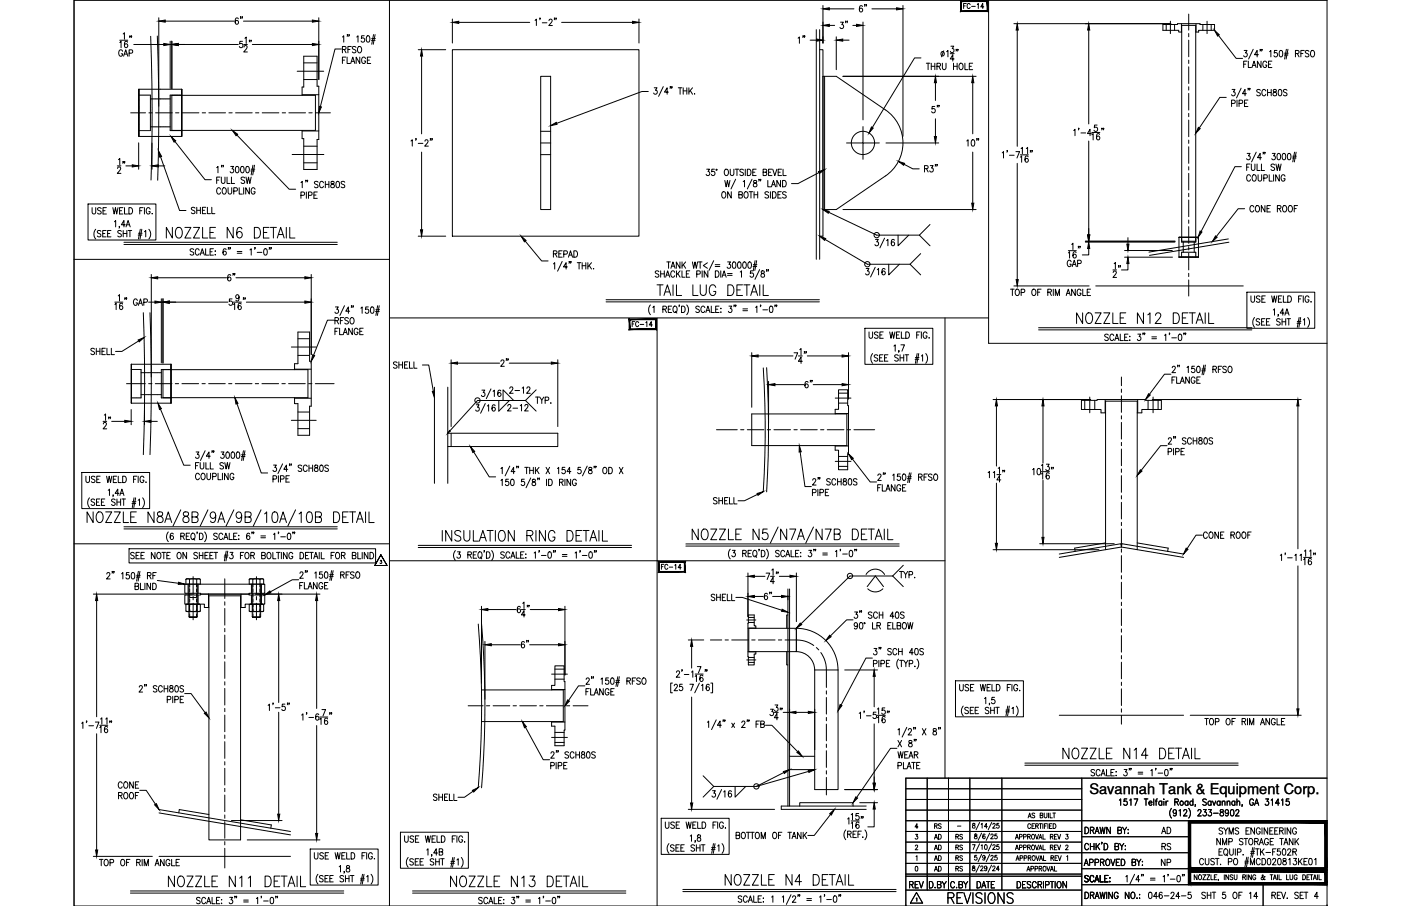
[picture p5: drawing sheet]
<svg xmlns="http://www.w3.org/2000/svg" width="432mm" height="279mm" viewBox="0 0 432 279" stroke-linecap="round" stroke-linejoin="round" font-family="sans-serif">
<defs><g id="words">
<g font-size="7.1">
<text x="50.4" y="74.8">NOZZLE N6 DETAIL</text>
<text x="326.7" y="235.3">NOZZLE N14 DETAIL</text>
<text x="51.2" y="274.8">NOZZLE N11 DETAIL</text>
<text x="137.9" y="274.8">NOZZLE N13 DETAIL</text>
</g>
<g font-size="6.6">
<text x="330.9" y="100.9">NOZZLE N12 DETAIL</text>
<text x="222.6" y="274.1">NOZZLE N4 DETAIL</text>
<text x="291.4" y="279.8">REVISIONS</text>
</g>
<g font-size="5.7">
<text x="263.9" y="4.9">6&quot;</text>
<text x="286.1" y="36">5&quot;</text>
<text x="39.9" y="54.7" transform="rotate(-90 39.9 54.7)">12&quot;</text>
<text x="69.1" y="87.8">6&quot;</text>
<text x="234.6" y="186.3">6&quot;</text>
</g>
<g font-size="5.3">
<text x="75.8" y="8.8" transform="rotate(-90 75.8 8.8)">6&quot;</text>
<text x="257.9" y="9.9">3&quot;</text>
<text x="245.2" y="14.5">1&quot;</text>
<text x="297" y="46.2">10&quot;</text>
<text x="346.4" y="86.8" transform="rotate(-90 346.4 86.8)">12&quot;</text>
<text x="157.7" y="114.3" transform="rotate(-90 157.7 114.3)">2&quot;</text>
<text x="251.5" y="121" transform="rotate(-90 251.5 121)">6&quot;</text>
<text x="155.6" y="128.1">2-12</text>
<text x="35.3" y="133.3" transform="rotate(-90 35.3 133.3)">12&quot;</text>
<text x="164" y="201.1" transform="rotate(-90 164 201.1)">6&quot;</text>
<text x="279.4" y="275.2">REV</text>
</g>
<g font-size="4.9">
<text x="58.2" y="67">SHELL</text>
<text x="120.3" y="114.7">SHELL</text>
<text x="156.3" y="122.4">2-12</text>
<text x="164" y="125.6">TYP.</text>
<text x="370.1" y="167.2">CONE ROOF</text>
<text x="132.6" y="248">SHELL</text>
<text x="357" y="258.2">AD</text>
<text x="357.4" y="263.2">RS</text>
<text x="357" y="268.1">NP</text>
</g>
<text font-size="4.5" x="335.7" y="244.9">Savannah Tank &amp; Equipment Corp.</text>
<g font-size="4.4">
<text x="296" y="3.9">FC-14</text>
<text x="194" y="102">FC-14</text>
<text x="202.8" y="176.7">FC-14</text>
<text x="287.2" y="256.8">RS</text>
<text x="287.2" y="263.2">AD</text>
<text x="287.2" y="260">AD</text>
<text x="293.9" y="263.2">RS</text>
<text x="293.9" y="260">RS</text>
<text x="287.2" y="269.9">AD</text>
<text x="287.2" y="266.7">AD</text>
<text x="293.9" y="269.9">RS</text>
<text x="293.9" y="266.7">RS</text>
</g>
<text font-size="2.6" x="294.2" y="256.1">-</text>
</g></defs>
<!-- layer: TEXT -->
<g fill="none" stroke="#000" stroke-width=".31">
<path d="M28.4 64v1.4l.5 .6 .5-.3 .1-1.7M29.5 70.7a2.3 2.3 0 0 0 0 3M31.1 71.4l-.4-.3-.7 .3 .1 .4 .8 .4 .2 .3v.3l-.4 .2-.7-.2M31.2 64.3l-.4-.3-.7 .3 .1 .5 .9 .5-.1 .6-.5 .1-.4-.3M31.7 72h.6M31.8 65h.6M32.7 71.1h-1v1.9h1M32.8 64h-1v2h1M33.2 72h.6M34.2 71.1h-1v1.9h1M34.8 64l.4 2 .4-2 .4 2 .4-2M35.3 68.4l.3-.4v2"/>
<path d="M36.9 69.9h-.2h.2l-.2 .5M36.9 65h.6M37.4 71.4l-.4-.3-.7 .3 .1 .4 .9 .4 .1 .3v.3l-.4 .2-.7-.2M37.9 64h-1v2h1M38 72h1.1M38 71.1v1.9M38.4 64v2h.9M38.6 69.3h-1.2l.8-1.3v2M38.8 70l.7-2 .6 2M39.1 69.3h.8M39.1 71.1v1.9M39.5 71.1h1.1"/>
<path d="M39.7 64a1 1 0 0 1 1.2 1 1 1 0 0 1-1.2 1zM40 71.1v1.9M42.6 72.5h1.1M42.7 71.9h1.1M43.1 65h.6M43.2 70.7l-.5 3M43.7 70.7l-.5 3M44.1 64h-1v2M44.5 71.5l.4-.4v1.9M44.5 64v2M45.9 70.7a2.24 2.24 0 0 1 0 3M46.3 64.5a.62 .62 0 0 0-.8-.5 .62 .62 0 0 0-.4 .8v.5a.62 .62 0 0 0 .6 .7 .62 .62 0 0 0 .6-.7h-.4"/>
<path d="M46.9 65.8v.2zM385.6 91.2v1.4l.4 .6 .6-.3 .1-1.7M386.7 97.9a2.3 2.3 0 0 0 0 3M388.3 98.6l-.4-.3-.7 .3 .1 .4 .9 .5a.48 .48 0 0 1-.3 .8l-.7-.3M388.3 91.5l-.4-.3-.7 .3 .2 .5 .9 .5-.1 .6-.6 .1-.4-.3M388.8 99.2h.7M388.9 92.2h.7M389.9 98.3h-1.1v2h1.1M390 91.2h-1.1v2h1.1M390.3 99.2h.7M391.4 98.3h-1.1v2h1.1M391.9 91.2l.4 2 .4-2 .4 2 .4-2"/>
<path d="M392.4 95.6l.4-.4v2M394 97.1h-.2h.2l-.2 .5M394 92.2h.7M394.6 98.6l-.4-.3-.7 .3 .1 .4 .9 .5a.48 .48 0 0 1-.3 .8l-.7-.3M395.1 91.2h-1.1v2h1.1M395.1 99.2h1.2M395.1 98.3v2M395.5 91.2v2h1M395.8 96.5h-1.2l.8-1.3v2M396 97.2l.6-2 .7 2M396.3 96.5h.7M396.3 98.3v2"/>
<path d="M396.6 98.3h1.2M396.9 91.2a1 1 0 0 1 1.1 1 1 1 0 0 1-1.1 1zM397.2 98.3v2M399.8 99.7h1.1M399.8 99.1h1.2M400.2 92.2h.7M400.4 97.9l-.6 3M400.9 97.9l-.6 3M401.3 91.2h-1.1v2M401.7 98.7l.4-.4v2M401.7 91.2v2M403 97.9a2.24 2.24 0 0 1 0 3"/>
<path d="M403.4 91.7a.62 .62 0 0 0-.7-.4 .62 .62 0 0 0-.5 .7v.5a.62 .62 0 0 0 .6 .7 .62 .62 0 0 0 .6-.7h-.4M404.1 93v.2zM267.8 102.4l.1 1.7 .4 .2 .6-.2v-1.7M268.9 109a2.3 2.3 0 0 0 0 3M270.6 109.7l-.4-.3-.8 .3 .1 .4 1.1 .7v.3l-.4 .3-.8-.3M270.6 102.6l-.4-.2-.7 .2 .2 .5 .9 .7v.3l-.4 .2-.7-.2M271.1 110.3h.6M271.2 103.3h.6M272.1 109.4h-1v2h1M272.2 102.4h-1v1.9h1M272.6 110.3h.7M273.7 109.4h-1.1v2h1.1"/>
<path d="M274.2 102.4l.4 1.9 .4-1.9 .4 1.9 .4-1.9M275.5 106.7l.4-.4v2M276.3 103.3h.6M276.9 109.7l-.4-.3-.8 .3 .1 .4 1.1 .7v.3l-.4 .3-.8-.3M277.1 108.2l-.2 .5M277.3 102.4h-1v1.9h1M277.4 110.3h1.1M277.4 109.4v2M277.7 106.3h1.1l-.8 2M277.8 102.4v1.9h1M278.5 109.4v2M278.9 109.4h1.2"/>
<path d="M279.2 102.4a1 1 0 0 1 1.1 .9 1 1 0 0 1-1.1 1zM279.5 109.4v2M282 110.8h1.2M282.1 110.3h1.2M282.5 103.3h.7M282.7 109l-.6 3M283.2 109l-.6 3M283.6 102.4h-1.1v1.9M284 109.8l.4-.4v2M284 102.4v1.9M285.3 109a2.3 2.3 0 0 1 0 3M285.7 102.8a.61 .61 0 0 0-.7-.4 .61 .61 0 0 0-.5 .7v.5a.61 .61 0 0 0 .6 .7 .61 .61 0 0 0 .6-.7h-.4"/>
<path d="M286.4 104.1v.2zM26.5 146.9v1.6l.4 .3 .6-.3 .1-1.6M27.6 153.5a2.3 2.3 0 0 0 0 3M29.2 154.2l-.4-.3-.7 .3 .1 .4 1 .7v.3l-.4 .3-.7-.3M29.3 147.1l-.4-.2h-.6l-.1 .6 .9 .5 .2 .5-.4 .3-.7-.3M29.7 154.8h.7M29.8 147.8h.7M30.8 153.9h-1.1v2h1.1M30.9 146.9h-1.1v1.9h1.1M31.3 154.8h.6M32.3 153.9h-1v2h1M32.9 146.9l.4 1.9 .4-1.9 .4 1.9 .4-1.9"/>
<path d="M33.3 151.2l.4-.4v2M34.9 152.7l-.1 .5M34.9 147.8h.7M35.5 154.2l-.4-.3-.7 .3 .1 .4 1 .7v.3l-.4 .3-.7-.3M36 146.9h-1.1v1.9h1.1M36 154.8h1.2M36 153.9v2M36.4 146.9v1.9h1M36.7 152.1h-1.2l.8-1.3v2M36.9 152.8l.7-2 .6 2M37.2 152.1h.8M37.2 153.9v2"/>
<path d="M37.6 153.9h1.1M37.8 146.9a1 1 0 0 1 1.2 .9 1 1 0 0 1-1.2 1zM38.1 153.9v2M40.7 155.3h1.1M40.8 154.7h1.1M41.2 147.8h.6M41.3 153.5l-.5 3M41.8 153.5l-.6 3M42.2 146.9h-1v1.9M42.6 154.3l.4-.4v2M42.6 146.9v1.9M44 153.5a2.3 2.3 0 0 1 0 3"/>
<path d="M44.3 147.3a.61 .61 0 0 0-.7-.4 .61 .61 0 0 0-.4 .7v.5a.61 .61 0 0 0 .6 .7 .61 .61 0 0 0 .5-.7h-.3M45 148.6v.2zM41.4 170.6l-.4-.3-.7 .3 .1 .5 1 .7v.2l-.4 .3-.7-.3M41.9 171.3h.7M43 170.3h-1.1v2h1.1M43.5 171.3h.6M44.5 170.3h-1v2h1M47.8 170.3v2l-1.1-2v2M48.6 170.5l.2-.2a1 1 0 0 1 .8 1 1 1 0 0 1-.8 1 1.24 1.24 0 0 1-.2-1.8zM49.9 170.3h1.1M50.5 170.3v2M51.4 171.3h.7"/>
<path d="M52.5 170.3h-1.1v2h1.1M54.9 170.5l.1-.2a1 1 0 0 1 .9 1 1 1 0 0 1-.9 1 1.24 1.24 0 0 1-.1-1.8zM57.5 170.3v2l-1.1-2v2M60.9 170.6l-.4-.3-.8 .3 .2 .5 .8 .4v.7l-.6 .1-.4-.3M61.4 171.3h1.1M61.4 170.3v2M62.5 170.3v2M63.2 171.3h.6M64.2 170.3h-1v2h1M64.7 171.3h.6M65.7 170.3h-1v2h1M66 170.3h1.1"/>
<path d="M66.5 170.3v2M69.1 171.8h1.1M69.2 171.2h1.1M69.7 170l-.5 3M70.2 170l-.6 3M70.9 170.3h.9l-.5 .8a.6 .6 0 0 1 .5 .9 .6 .6 0 0 1-1 0M74.1 171.3h.6M75.1 170.3h-1v2M75.8 170.5l.1-.2a1 1 0 0 1 .9 1 1 1 0 0 1-.9 1 1.24 1.24 0 0 1-.1-1.8zM77.3 171.3l1-.1v-.7l-1-.2v2M77.9 171.3l.5 1M80.6 171.3l1-.1v-.7l-1-.2v2l1.1-.2 .1-.4-.4-.4"/>
<path d="M82.6 170.5l.1-.2a1 1 0 0 1 .8 1 1 1 0 0 1-.8 1 1.26 1.26 0 0 1-.1-1.8zM84.1 170.3v2h.9M85.2 170.3h1.1M85.8 170.3v2M86.7 170.3v2M88.5 170.3v2l-1.1-2v2M90.2 170.8a.62 .62 0 0 0-.7-.4 .62 .62 0 0 0-.5 .7v.5a.62 .62 0 0 0 .6 .7 .62 .62 0 0 0 .6-.7h-.4M92.5 170.3a.99 .99 0 0 1 1.1 1 .99 .99 0 0 1-1.1 1zM94.1 171.3h.7M95.2 170.3h-1.1v2h1.1M95.4 170.3h1.1M96 170.3v2"/>
<path d="M96.7 172.3l.6-2 .7 2M96.9 171.7h.8M98.4 170.3v2M99 170.3v2h1M102 171.3h.7M103.1 170.3h-1.1v2M103.7 170.5l.2-.2a1 1 0 0 1 .8 1 1 1 0 0 1-.8 1 1.24 1.24 0 0 1-.2-1.8zM105.2 171.3l1-.1 .1-.7-1.1-.2v2M105.8 171.3l.6 1M108.6 171.3l1-.1v-.7l-1-.2v2l1-.2 .1-.4-.4-.4M110.3 170.3v2h.9M111.6 170.3v2"/>
<path d="M113.4 170.3v2l-1.1-2v2M114 170.3a1 1 0 0 1 1.2 1 1 1 0 0 1-1.2 1zM117.2 172.8h.4l-.2 .4a.3 .3 0 0 1 .2 .5 .3 .3 0 0 1-.5-.1M117.4 171.1l-1.9 3.3h3.8l-1.9-3.3 1.9 3.3h-3.8zM295.8 211.1v1.4l.4 .6 .6-.3 .1-1.7M296.9 217.7a2.24 2.24 0 0 0 0 3M298.5 218.4l-.4-.3-.8 .3 .2 .5 .8 .3v.8l-.5 .1-.5-.3M298.6 211.4l-.4-.3-.8 .3 .2 .4 1 .7v.3l-.4 .3-.8-.3M299 219.1h.7M299.1 212h.6M300.1 218.1h-1.1v2h1.1M300.1 211.1h-1v2h1"/>
<path d="M300.5 219.1h.7M301.6 218.1h-1.1v2h1.1M302.2 211.1l.3 2 .4-2 .4 2 .4-2M303.4 215.4l.4-.3v1.9M304.2 212h.7M304.8 218.4l-.4-.3-.7 .3 .1 .5 .9 .5 .1 .4-.4 .3-.7-.3M305 216.9l-.1 .5M305.3 211.1h-1.1v2h1.1M305.3 219.1h1.2M305.3 218.1v2M305.7 211.1v2h1M306.5 218.1v2"/>
<path d="M306.5 215.1h-.8v.8a.62 .62 0 0 1 .9 0 .62 .62 0 0 1-.1 .9 .62 .62 0 0 1-.9-.1M306.9 218.1h1.1M307.1 211.1a1.01 1.01 0 0 1 1.1 1 1.01 1.01 0 0 1-1.1 1zM307.4 218.1v2M310 219.5h1.1M310 219h1.2M310.5 212h.6M310.6 217.7l-.6 3M311.1 217.7l-.6 3M311.5 211.1h-1v2M311.9 218.5l.4-.4v2M311.9 211.1v2"/>
<path d="M313.2 217.7a2.3 2.3 0 0 1 0 3M313.6 211.6a.62 .62 0 0 0-.7-.5 .62 .62 0 0 0-.5 .7v.5a.62 .62 0 0 0 .6 .8 .62 .62 0 0 0 .6-.8h-.4M314.2 213h.2zM124.7 257.8v1.4l.5 .6 .5-.3 .1-1.7M127.5 258.1l-.4-.3-.7 .3 .1 .4 .9 .5-.1 .7-.5 .1-.4-.3M128 258.7h.7M129.1 257.8h-1.1v2h1.1M131.1 257.8l.4 2 .4-2 .4 2 .4-2M133.2 258.7h.6M134.2 257.8h-1v2h1M134.7 257.8v2h.9M136 257.8a1 1 0 0 1 1.2 1 1 1 0 0 1-1.2 1z"/>
<path d="M139.4 258.7h.6M140.4 257.8h-1v2M140.8 257.8v2M142.6 258.3a.62 .62 0 0 0-.8-.5 .62 .62 0 0 0-.4 .7v.5a.62 .62 0 0 0 .6 .8 .62 .62 0 0 0 .6-.8h-.4M143.1 259.7h.2zM205.1 253.5v1.4l.4 .6 .6-.3 .1-1.7M207.9 253.8l-.4-.3-.8 .3 .1 .3 1.1 .8v.3l-.4 .3-.8-.3M208.4 254.4h.6M209.4 253.5h-1v2h1M211.5 253.5l.3 2 .4-2 .4 2 .4-2M212.7 257.8l.4-.3v1.9M213.5 254.4h.7"/>
<path d="M214.3 259.3l-.1 .5M214.6 253.5h-1.1v2h1.1M215 253.5v2h1M215 257.6v.5a.72 .72 0 0 1 .9 .4 .72 .72 0 0 1-.3 .9 .64 .64 0 0 1-.8-.6 .64 .64 0 0 1 .9-.6l.2-.3-.1-.3zM216.4 253.5a1 1 0 0 1 1.1 1 1 1 0 0 1-1.1 1zM219.8 254.4h.6M220.8 253.5h-1v2M221.2 253.5v2M222.9 254a.62 .62 0 0 0-.7-.5 .62 .62 0 0 0-.5 .7v.5a.62 .62 0 0 0 .6 .8 .62 .62 0 0 0 .6-.8h-.4M223.6 255.3v.2zM282.2 257.3h.6l-.3 .6a.44 .44 0 0 1 .3 .7 .44 .44 0 0 1-.7-.1M282.9 255h-.9l.6-1v1.5"/>
<path d="M299.8 254v.4a.55 .55 0 0 1 .7 .3 .55 .55 0 0 1-.3 .7 .47 .47 0 0 1-.5-.5 .47 .47 0 0 1 .6-.4l.1-.5zM300.4 257.3v.4a.58 .58 0 0 1 .6 .3 .58 .58 0 0 1 0 .6 .48 .48 0 0 1-.7-.3 .48 .48 0 0 1 .6-.5l.1-.5zM301.9 253.6l-1.1 2.3M302.4 254.2l.3-.3v1.5M302.5 256.9l-1 2.3M303.6 257.4l-.2-.2a.72 .72 0 0 0-.6 .8 .72 .72 0 0 0 .7 .6 .43 .43 0 0 0 .1-.6 .43 .43 0 0 0-.7 0v.2M304.3 254.9h-.9l.6-1v1.5M305 256.9l-1 2.3M305.4 257.6l.2-.4 .5 .3-.8 1.2h.9M305.6 253.6l-1 2.3M306 254.3l.2-.4 .5 .3-.8 1.2h.9M307.3 257.2h-.6l-.1 .6a.46 .46 0 0 1 .7 .1 .46 .46 0 0 1-.1 .6 .46 .46 0 0 1-.7-.1"/>
<path d="M307.8 253.9h-.5l-.1 .7a.46 .46 0 0 1 .7 0 .46 .46 0 0 1-.1 .6 .46 .46 0 0 1-.7-.1M312.9 258.8l.5-1.5 .5 1.5M313.1 258.3h.6M314.2 258.1l.7-.1 .1-.5-.8-.2v1.5M315.5 258.1l.7-.1 .1-.5-.8-.2v1.5M316.7 258l.7-.1 .1-.4-.8-.2v1.5M316.9 252.2l.5-1.5 .4 1.5M317.1 251.7h.5M317.1 258l.5 .8M317.6 254.4a.46 .46 0 0 0-.5-.4 .46 .46 0 0 0-.3 .6v.3a.46 .46 0 0 0 .3 .6 .46 .46 0 0 0 .5-.4M318.1 254.7h.5M318.2 257.4l.1-.1a.71 .71 0 0 1 .6 .8 .71 .71 0 0 1-.7 .6l-.3-.5z"/>
<path d="M318.9 254h-.8v1.5h.8M318.9 251l-.3-.3-.5 .3 .8 .8-.3 .4-.5-.2M319.1 257.3l.5 1.5 .5-1.5M319.2 254.7h.7v-.6l-.7-.1v1.5M319.6 254.7l.4 .8M320.2 258.8l.5-1.5 .5 1.5M320.3 254h.8M320.4 258.3h.6M320.6 251.4h.7l.1-.5-.8-.2v1.5l.8-.1v-.5l-.3-.2M320.7 254v1.5M321.4 254v1.5M321.5 257.3v1.5h.7"/>
<path d="M321.8 250.7v1.1l.4 .4 .4-.2 .1-1.3M321.9 254.7h.5M322.7 254h-.8v1.5M323 254v1.5M323.2 250.7v1.5M323.5 254.7h.4M323.6 250.7v1.5h.8M323.7 258l.7-.1 .1-.4-.8-.2v1.5M324.1 258l.5 .8M324.2 254h-.7v1.5h.7M324.5 250.7h.8M324.6 254a.75 .75 0 0 1 .9 .8 .75 .75 0 0 1-.9 .7z"/>
<path d="M324.9 250.7v1.5M325 258h.5M325.8 257.3h-.8v1.5h.8M325.9 257.3l.5 1.5 .5-1.5M328.5 257.3h.7l-.4 .6a.45 .45 0 0 1 .4 .7 .45 .45 0 0 1-.8-.1M334.4 255.1a1.01 1.01 0 0 1 1.1 1 1.01 1.01 0 0 1-1.1 1zM336.1 256.1l.9-.2 .1-.6-1-.2v2M336.6 256.1l.6 1M337.5 257.1l.6-2 .7 2M337.7 256.4h.8M339 255.1l.4 2 .4-2 .4 2 .4-2M339.7 259.8h-.2h.2l-.2 .5"/>
<path d="M342.2 255.1v2l-1.1-2v2M344.5 256.1l1-.2 .1-.6-1.1-.2v2l1.1-.2 .1-.5-.5-.3M345 246.8l.4-.4v1.9M346 255.1l.6 1v1M347.2 255.1l-.6 1M347.3 246.4h-.8l-.1 .8a.61 .61 0 0 1 .9 .1 .61 .61 0 0 1-.1 .8 .61 .61 0 0 1-.8-.1M347.6 257h.2zM347.7 255.8v.1zM348.2 246.8l.4-.4v1.9M349.5 246.4h1.2l-.8 1.9M352.7 246.4h1.1M353.2 246.4v1.9"/>
<path d="M354.1 247.6h.9l-.1-.5a.58 .58 0 0 0-.8 .7 .58 .58 0 0 0 .9 .3M355.6 246.4v1.9M356.1 247h.5M356.7 246.4l-.3 .1-.1 .3v1.5M358.1 247.3l-.2-.2a.58 .58 0 0 0-.8 .6 .58 .58 0 0 0 1 .4M358.1 247v1.3M358.7 246.4v.2zM358.7 247.1v1.2M359.4 247v1.3M360 247l-.4 .1-.2 .5M361.1 249.3a2.24 2.24 0 0 0 0 3M362.1 247.3l.9-.1 .1-.6-1-.2v1.9"/>
<path d="M362.6 250.3l-.1 .3a.54 .54 0 0 1-.8 .1 .54 .54 0 0 1 0-.8 .54 .54 0 0 1 .8 .1l.1 .3a.9 .9 0 0 1-.6 1.3l-.4-.2M362.6 247.3l.6 1M363.4 250l.4-.3v1.9M364.8 250.1l.2-.3 .5-.1 .3 .5-1.1 1.4h1.2M366.1 247.3l-.1-.2a.58 .58 0 0 0-.8 .6 .58 .58 0 0 0 .9 .4M366.1 247v1.3M366.4 249.3a2.31 2.31 0 0 1 0 3M367.7 247.3a.56 .56 0 0 0-.8 0 .56 .56 0 0 0 0 .8 .56 .56 0 0 0 .8 0M367.7 246.4v1.9M368.5 248.3h-.2h.2l-.2 .4M369.2 250.1l.3-.4h.4l.3 .3-1.1 1.6h1.1M370.9 249.7h.9l-.5 .7a.6 .6 0 0 1 .5 .9 .6 .6 0 0 1-1.1 0"/>
<path d="M371.8 246.7l-.4-.3-.7 .3 .2 .4 .9 .7v.3l-.4 .2-.7-.2M372.5 249.7h.9l-.5 .7a.6 .6 0 0 1 .5 1 .6 .6 0 0 1-1.1-.1M373.3 247.3a.56 .56 0 0 0-.8 0 .56 .56 0 0 0 0 .8 .56 .56 0 0 0 .8 0M373.3 247v1.3M373.7 247l.5 1.3 .5-1.3M374 250.8h1.5M376 247.3a.56 .56 0 0 0-.7 0 .56 .56 0 0 0 0 .8 .56 .56 0 0 0 .7 0M376 247v1.3M376.2 249.8v.5a.72 .72 0 0 1 .8 .4 .72 .72 0 0 1-.3 .9 .63 .63 0 0 1-.7-.6 .63 .63 0 0 1 .8-.6l.2-.3v-.3zM376.2 258.6v1.9l-1.2-1.9v1.9M376.7 247.4l.4-.4 .4 .1v1.2M376.7 247v1.3"/>
<path d="M376.8 255.6l-.4-.3-.7 .3 .2 .4 .8 .5v.7l-.6 .1-.4-.3M377.1 255.3l.7 .9v1.1M378.2 247.4l.4-.4 .4 .1 .1 1.2M378.2 247v1.3M378.4 255.3l-.6 .9M378.6 250.3v.3a.54 .54 0 0 1-.8 .1 .54 .54 0 0 1 0-.8 .54 .54 0 0 1 .8 .1v.3a.9 .9 0 0 1-.6 1.3l-.3-.2M378.7 259.6l1-.1 .1-.3-.1-.5-1-.1v1.9M378.8 257.3v-2l.7 2 .6-2v2M379.4 249.8l.3-.1a1.06 1.06 0 0 1 .6 .9 1.06 1.06 0 0 1-.6 1l-.3-.1-.2-.7zM380.6 247.3a.56 .56 0 0 0-.8 0 .56 .56 0 0 0 0 .8 .56 .56 0 0 0 .8 0M380.6 247v1.3M380.9 250.1l.1-.3 .5-.1 .3 .5-1 1.4h1.1"/>
<path d="M381.2 247.4l.4-.4 .4 .1 .1 1.2M381.2 246.4v1.9M381.8 255.6l-.4-.3-.7 .3 .1 .4 1 .7v.3l-.4 .3-.7-.3M382.9 248.3l-.1 .4M383.1 258.8l-.4-.2-.7 .2 .1 .4 1 .8v.3l-.4 .2-.7-.2M383.4 258.6h1.1M384 258.6v1.9M384 256.2h.7M385.1 255.3h-1.1v2h1.1M385.2 258.7l.1-.1a1 1 0 0 1 .9 1 1 1 0 0 1-.9 .9 1.27 1.27 0 0 1-.1-1.8zM386.3 246.8a.61 .61 0 0 0-.7-.4 .61 .61 0 0 0-.5 .7v.5a.61 .61 0 0 0 .6 .8 .61 .61 0 0 0 .6-.8h-.4M386.7 248.3l.6-1.9 .6 1.9"/>
<path d="M386.7 255.3v2l-1.2-2v2M386.7 259.5l.9-.1 .1-.6-1-.2v1.9M386.9 247.7h.8M387.2 259.5l.6 1M388.4 259.9h.8M388.4 255.8a.62 .62 0 0 0-.7-.5 .62 .62 0 0 0-.5 .7v.5a.62 .62 0 0 0 .6 .8 .62 .62 0 0 0 .6-.8h-.4M389 255.3v2M390.1 246.4h.9l-.5 .7a.6 .6 0 0 1 .5 .9 .6 .6 0 0 1-1.1 0M390.7 255.3v2l-1.1-2v2M390.9 259a.62 .62 0 0 0-.7-.4 .62 .62 0 0 0-.5 .7v.5a.62 .62 0 0 0 .6 .8 .62 .62 0 0 0 .6-.8h-.4M391.4 256.2h.6M391.5 259.5h.6"/>
<path d="M391.8 246.8l.4-.4v1.9M392.4 255.3h-1v2h1M392.5 258.6h-1v1.9h1M392.9 256.2h.6M393.9 255.3h-1v2h1M394.3 247.7h-1.2l.8-1.3v1.9M394.4 256.2l1-.1v-.6l-1-.2v2M394.4 258.6h1.1M394.9 256.2l.6 1.1M395 246.8l.4-.4v1.9M395 258.6v1.9M395.9 259.9h.8"/>
<path d="M396.1 255.3v2M397.3 246.4h-.8l-.1 .8a.61 .61 0 0 1 .9 .1 .61 .61 0 0 1-.1 .8 .61 .61 0 0 1-.9-.1M397.8 255.3v2l-1.1-2v2M398.5 258.6v1.9l-1.1-1.9v1.9M399.1 258.6v1.9M399.5 259.4l.8 1.1M399.6 255.8a.62 .62 0 0 0-.8-.5 .62 .62 0 0 0-.4 .7v.5a.62 .62 0 0 0 .6 .8 .62 .62 0 0 0 .6-.8h-.4M400.3 258.6l-1.2 1.3M96.9 263v1.4l.5 .5 .5-.3 .1-1.6M99.6 270.3l-.4-.3-.7 .3 .1 .4 .9 .5-.1 .7-.5 .1-.4-.3M99.7 263.2l-.4-.2-.7 .2 .1 .5 .8 .4v.7l-.5 .1-.4-.3M100.2 270.9h.6"/>
<path d="M100.2 263.9h.7M101.2 270h-1v2h1M101.3 263h-1.1v1.9h1.1M101.7 270.9h.6M102.7 270h-1v2h1M103.3 263l.4 1.9 .4-1.9 .4 1.9 .4-1.9M104.5 267.3l.4-.4v2M105.3 263.9h.7M105.9 270.3l-.4-.3-.7 .3 .1 .4 .8 .4v.8l-.5 .1-.4-.3M106.2 268.8h-.2h.2l-.2 .5M106.4 263h-1.1v1.9h1.1M106.5 270.9h1.1"/>
<path d="M106.5 270v2M106.8 263v1.9h1M106.8 267v.6a.72 .72 0 0 1 .9 .4 .72 .72 0 0 1-.3 .9 .63 .63 0 0 1-.7-.7 .63 .63 0 0 1 .8-.5l.2-.3v-.4zM107.6 270v2M108 270h1.1M108.2 263a.99 .99 0 0 1 1.2 .9 .99 .99 0 0 1-1.2 1zM108.5 270v2M111.1 271.4h1.1M111.2 270.8h1.1M111.6 263.9h.6M111.7 269.6l-.5 3M112.2 269.6l-.5 3"/>
<path d="M112.6 263h-1v1.9M113 270.4l.4-.4v2M113 263v1.9M114.4 269.6a2.3 2.3 0 0 1 0 3M114.8 263.4a.62 .62 0 0 0-.8-.4 .62 .62 0 0 0-.4 .7v.5a.62 .62 0 0 0 .6 .7 .62 .62 0 0 0 .6-.7h-.4M115.3 264.8h.2zM125.8 264.4a2.24 2.24 0 0 0 0 3M127.4 265.1l-.4-.3-.7 .3 .1 .5 .9 .3 .1 .3v.3l-.4 .3-.7-.3M128 265.7h.6M129 264.8h-1v2h1M129.5 265.7h.6M130.5 264.8h-1v2h1"/>
<path d="M131.5 262.1l.4-.4v2M133.1 263.6h-.2h.2l-.2 .5M133.7 265.1l-.4-.3-.7 .3 .2 .5 .8 .3v.8l-.6 .1-.4-.3M134.3 265.7h1.1M134.3 264.8v2M134.9 263.1h-1.2l.8-1.4v2M135.4 262.7l.9-.1 .1-.7-1-.2v2l1-.2v-.6l-.3-.2M135.4 264.8v2M135.8 264.8h1.1M136.4 264.8v2M138.9 266.2h1.1M139 265.7h1.1"/>
<path d="M139.6 264.4l-.6 3M140 264.4l-.5 3M140.8 265.2l.4-.4v2M142.2 264.4a2.3 2.3 0 0 1 0 3M206.2 260.2a2.24 2.24 0 0 0 0 3M207.8 260.8l-.4-.3-.7 .3 .1 .5 1 .6v.3l-.4 .3-.7-.3M208.3 261.5h.7M209.4 260.5h-1.1v2h1.1M209.8 261.5h.7M210.9 260.5h-1.1v2h1.1M214.1 260.8l-.4-.3-.7 .3v.4l1.1 .7v.3l-.4 .3-.7-.3M214.6 261.5h1.2"/>
<path d="M214.6 260.5v2M215.8 260.5v2M216.2 260.5h1.1M216.7 260.5v2M219.3 261.9h1.1M219.4 261.4h1.1M219.9 260.2l-.5 3M220.4 260.2l-.6 3M221.2 260.9l.4-.4v2M222.5 260.2a2.3 2.3 0 0 1 0 3M282.1 260.9l.3-.3 .4 .3-.7 1.2h.8M282.2 267.2h.2a.82 .82 0 0 1 .5 .7 .82 .82 0 0 1-.5 .7l-.3-.2z"/>
<path d="M282.3 264.2l.3-.3v1.5M282.4 277.1l.2-.2v1M282.5 275.2l1.9 3.3h-3.8zM288.2 273.6v.2zM288.9 272.8l1-.1v-.8l-1-.1v2l1.1-.2v-.4l-.4-.4M290.4 271.8l.6 1v1M291.7 271.8l-.7 1M294.2 272.3a.62 .62 0 0 0-.7-.5 .62 .62 0 0 0-.5 .8v.5a.62 .62 0 0 0 .5 .7 .62 .62 0 0 0 .7-.5M295.6 272.8l.9-.1 .1-.7-1-.2v2l1-.2 .1-.4-.4-.4M297 271.8l.6 1v1M298.3 271.8l-.7 1M299.7 260.5h.8l-.5 1.5"/>
<path d="M299.8 267.1v.4a.55 .55 0 0 1 .6 .4 .55 .55 0 0 1-.2 .6 .48 .48 0 0 1-.6-.4 .48 .48 0 0 1 .7-.5l.1-.5zM301 263.8h-.6v.6a.46 .46 0 0 1 .7 0 .46 .46 0 0 1-.1 .7 .46 .46 0 0 1-.7-.1M301.1 271.8a1 1 0 0 1 1.2 1 1 1 0 0 1-1.2 1zM301.9 266.8l-1.1 2.2M301.9 260.2l-1.1 2.3M302.3 267.4l.2-.3 .5 .2-.8 1.2h.8M302.4 260.8l.3-.3v1.5M302.5 263.5l-1 2.2M302.6 273.8l.6-2 .6 2M303.6 264.3l-.2 .3a.41 .41 0 0 1-.5-.1 .41 .41 0 0 1 .1-.6 .41 .41 0 0 1 .6 .1l-.2 1.2-.5-.2M303.6 260.6a.72 .72 0 0 1 .8 .5 .72 .72 0 0 1-.5 .9l-.4-.3zM304 271.8h1.1"/>
<path d="M304.2 267.5a.43 .43 0 0 1-.7 .4 .43 .43 0 0 1 .1-.8h.2a.82 .82 0 0 1 .4 .7 .82 .82 0 0 1-.5 .7l-.3-.2M304.6 271.8v2M305 263.5l-1 2.2M305.4 264.1l.5-.3 .2 .4-.8 1.1h.9M305.6 266.8l-1.1 2.2M305.6 260.2l-1 2.3M306 267.4l.2-.3 .5 .2-.8 1.2h.8M306 260.8l.2-.3 .5 .3-.8 1.2h.9M306.6 271.8h-1.1v2M307.3 263.8h-.6l-.1 .6a.46 .46 0 0 1 .7 0 .46 .46 0 0 1-.1 .7 .46 .46 0 0 1-.7-.1M307.8 260.5h-.5l-.1 .6a.46 .46 0 0 1 .7 0 .46 .46 0 0 1-.1 .7 .46 .46 0 0 1-.7-.1M308 268.1h-.9l.6-1v1.4"/>
<path d="M312.9 262.1l.5-1.5 .5 1.5M313.1 265.4l.5-1.5 .5 1.5M313.1 261.6h.6M313.3 264.9h.6M313.5 271.8a1 1 0 0 1 1.1 1 1 1 0 0 1-1.1 1zM314.2 261.4l.7-.1 .1-.6-.8-.1v1.5M314.4 264.6h.7l.1-.6-.8-.1v1.5M315.5 261.4l.7-.1 .1-.6-.8-.1v1.5M315.6 264.6h.8v-.6l-.8-.1v1.5M316.2 271.8h-1v2h1M316.5 268.6l.5-1.4 .4 1.4M316.7 268.2h.6"/>
<path d="M316.7 261.3l.7-.1 .1-.5-.8-.1v1.5M316.9 264.6l.7-.1 .1-.5-.8-.1v1.5M317.1 261.3l.5 .8M317.3 264.6l.4 .8M317.7 272.1l-.4-.3-.7 .3 .1 .5 .9 .5a.48 .48 0 0 1-.3 .7l-.7-.3M317.7 267.9h.8v-.7h-.8v1.4M318.2 260.7l.1-.1a.7 .7 0 0 1 .6 .8 .7 .7 0 0 1-.7 .6l-.3-.5zM318.3 263.9h.2a.7 .7 0 0 1 .6 .7 .7 .7 0 0 1-.8 .7l-.2-.5zM319 267.9h.7v-.7h-.7v1.4M319.1 260.6l.5 1.5 .5-1.5M319.3 263.9l.5 1.5 .5-1.5M319.4 272.3a.62 .62 0 0 0-.8-.5 .62 .62 0 0 0-.4 .8v.5a.62 .62 0 0 0 .4 .7 .62 .62 0 0 0 .8-.5"/>
<path d="M319.9 272.8l1-.1 .1-.7-1.1-.2v2M320.2 262.1l.5-1.5 .5 1.5M320.3 267.9l.7-.1v-.6h-.7v1.4M320.4 265.4l.4-1.5 .5 1.5M320.4 261.6h.6M320.5 272.8l.6 1M320.5 264.9h.7M320.7 267.9l.4 .7M321.5 260.6v1.5h.7M321.6 271.8v2M321.6 263.9v1.5h.7M321.7 267.2a.68 .68 0 0 1 .7 .7 .68 .68 0 0 1-.7 .7l-.2-.5z"/>
<path d="M322.2 272.9l1-.1v-.9l-1-.1v2M322.6 267.2l.5 1.4 .5-1.4M323.7 271.8h1.1M323.7 268.6l.5-1.4 .5 1.4M323.7 261.3l.7-.1 .1-.5-.8-.1v1.5M323.9 264.6l.7-.1v-.6h-.7v1.5M323.9 268.2h.6M324.1 261.3l.5 .8M324.3 271.8v2M324.3 264.6l.4 .8M325 267.2v1.4h.7M325 261.3h.5"/>
<path d="M325.2 264.6h.4M325.2 271.8v2M325.8 260.6h-.8v1.5h.8M325.9 263.9h-.7v1.5h.7M325.9 260.6l.5 1.5 .5-1.5M326.1 271.9l.1-.1a1.01 1.01 0 0 1 .9 1 1.01 1.01 0 0 1-.9 1 1.27 1.27 0 0 1-.1-1.9zM326.1 263.9l.5 1.5 .5-1.5M328.5 260.9l.2-.3 .5 .3-.8 1.2h.8M328.7 271.8v2l-1.1-2v2M328.8 264.2l.3-.3v1.5M334.2 266.9l.6-1.9 .6 1.9M334.4 275.1a1 1 0 0 1 1.1 1 1 1 0 0 1-1.1 1z"/>
<path d="M334.4 266.3h.8M335.4 270.3l-.4-.3-.7 .3 .2 .4 .9 .7v.3l-.4 .3-.7-.3M335.5 260.6a.62 .62 0 0 0-.7-.5 .62 .62 0 0 0-.5 .8v.4a.62 .62 0 0 0 .5 .8 .62 .62 0 0 0 .7-.5M335.8 266l1-.1 .1-.7-1.1-.2v1.9M336.1 276.1l.9-.1 .1-.7-1-.2v2M336.1 260.1v2M336.1 261h1.1M336.6 276.1l.6 1M337.1 270.5a.61 .61 0 0 0-.7-.5 .61 .61 0 0 0-.5 .7v.5a.61 .61 0 0 0 .5 .8 .61 .61 0 0 0 .7-.5M337.2 260.1v2M337.4 272l.7-2 .6 2M337.5 277.1l.6-2 .7 2"/>
<path d="M337.5 266l1-.1v-.7l-1-.2v1.9M337.7 271.3h.8M337.7 276.5h.8M337.8 260.1v2M338.2 260.9l.7 1.2M338.9 260.1l-1.1 1.3M339 275.1l.4 2 .4-2 .4 2 .4-2M339.1 270v2h1M339.2 265.9l.9-.1v-.7l-.9-.1v1.9M339.7 265.9l.6 1M340.3 260.1a1 1 0 0 1 1.1 1 1 1 0 0 1-1.1 1zM340.5 270.9h.6"/>
<path d="M341.1 265.1l.1-.1a1 1 0 0 1 .9 .9 1 1 0 0 1-.9 1 1.26 1.26 0 0 1-.1-1.8zM341.1 275.1v2M341.5 270h-1v2h1M342 271.9h.1zM342.1 270.6v.2zM342.4 265l.6 1.9 .6-1.9M342.9 275.1v2l-1.2-2v2M343.6 261l1-.1v-.7l-1-.1v2l1.1-.2 .1-.5-.4-.4M344 265.9h.7M344.6 275.6a.62 .62 0 0 0-.7-.5 .62 .62 0 0 0-.5 .8v.5a.62 .62 0 0 0 .6 .7 .62 .62 0 0 0 .6-.7h-.4M345.1 265h-1.1v1.9h1.1M345.1 260.1l.6 .9v1.1"/>
<path d="M345.6 265a1 1 0 0 1 1.1 .9 1 1 0 0 1-1.1 1zM346.4 260.1l-.7 .9M346.8 260.8v.1zM346.8 261.9v.2zM347 270.4l.4-.4v2M348 275.1v2l-1.2-2v2M348.8 275.2l.2-.1a1 1 0 0 1 .8 1 1 1 0 0 1-.8 1 1.29 1.29 0 0 1-.2-1.9zM348.9 265.9l1-.1v-.7l-1-.1v1.9l1-.1 .1-.5-.4-.4M349.7 269.6l-1.4 3M350.4 277h.1zM350.4 265l.6 .9v1M351.2 275.8h.1"/>
<path d="M351.2 276.9h.1M351.3 271.3h-1.2l.8-1.3v2M351.6 265l-.6 .9M351.9 269.7h-.1h.1l-.1 .5M352 266.8h.2zM352.1 265.6v.2zM352.4 269.7l-.1 .5M354.2 275.2l.4-.1a1.15 1.15 0 0 1-.2 2l-.4-.4v-.4zM354.6 270.8h1.4M354.6 271.4h1.4M356.8 276.5h-1.2l.8-1.4v2M358.2 275.4l-.3-.3a1.1 1.1 0 0 0-.7 1 1.1 1.1 0 0 0 .6 1 .58 .58 0 0 0 .5-.8 .58 .58 0 0 0-1-.1l-.1 .3"/>
<path d="M358.5 270.4l.4-.4v2M358.8 276.3h1.5M360.1 269.7l-.2 .5M360.7 271.1h1.4M360.9 275.6l.3-.5h.3l.4 .4-.3 .7-.8 .9h1.2M362.9 270.1l.3-.1a1.09 1.09 0 0 1 .6 1 1.09 1.09 0 0 1-.6 1 1.43 1.43 0 0 1-.3-1.9zM363.6 276.5h-1.2l.8-1.4v2M364.1 276.3h1.4M364.5 269.7l-.1 .5M365 269.7h-.2h.2l-.2 .5M367.1 275.1h-.9v.9a.61 .61 0 0 1 .9 0 .61 .61 0 0 1-.1 .9 .61 .61 0 0 1-.9-.2M368.9 269.8v1.5l-.8-1.5v1.5"/>
<path d="M369.6 269.9l.1-.1a.72 .72 0 0 1 .7 .8 .72 .72 0 0 1-.8 .6l-.2-.5zM370.7 269.8h.9l-.9 1.5h.9M370.9 265.2a.62 .62 0 0 0-.7-.5 .62 .62 0 0 0-.5 .8v.4a.62 .62 0 0 0 .5 .8 .62 .62 0 0 0 .7-.5M371.5 264.7v1.4l.5 .6 .5-.3 .1-1.7M371.5 275.4l-.4-.3-.7 .3 .2 .5 .8 .5v.6l-.6 .1-.4-.3M371.9 269.8h.9l-.9 1.5h.9M372.1 275.1v2M372.1 276.1h1.1M373.2 275.1v2M373.2 269.8v1.5h.8M373.6 275.1h1.1M374.2 275.1v2"/>
<path d="M374.3 265l-.4-.3-.7 .3v.4l1.1 .7v.3l-.4 .3-.7-.3M374.3 270.5h.5M374.6 264.7h1.1M375.1 269.8h-.8v1.5h.8M375.2 264.7v2M375.6 271.2l-.2 .4M375.7 262.7h.6M376.2 266.5v.2zM376.7 261.8h-1v1.9h1M376.8 260.5v-1.9l.6 1.9 .7-1.9v1.9M377.3 269.8v1.5M377.5 261.9l.1-.1a1 1 0 0 1 .9 1 1 1 0 0 1-.9 .9 1.26 1.26 0 0 1-.1-1.8z"/>
<path d="M377.7 275.1h-.8l-.1 .9a.61 .61 0 0 1 .9 0 .61 .61 0 0 1-.1 .9 .61 .61 0 0 1-.9-.2M377.9 263.4l.5 .5M378.6 265.8l.9-.1 .2-.3-.2-.6-.9-.1v2M378.7 269.8v1.5l-.9-1.5v1.5M379 261.8v1.4l.5 .5 .5-.2 .1-1.7M380 270l-.3-.2-.6 .2 .1 .4 .8 .4-.3 .5-.6-.2M380.3 275.2l.2-.1a1 1 0 0 1 .8 1 1 1 0 0 1-.8 1 1.27 1.27 0 0 1-.2-1.9zM380.4 269.8v1l.4 .5 .4-.2 .1-1.3M380.5 264.8l.2-.1a1 1 0 0 1 .8 1 1 1 0 0 1-.8 1 1.24 1.24 0 0 1-.2-1.9zM380.7 261.8v1.9M381.4 262.8l1-.2-.1-.7-.9-.1v1.9M381.8 276.1h.7"/>
<path d="M382.9 275.1h-1.1v2M383 270.5l.8-.1v-.5l-.8-.1v1.5M383.1 263.5v.2zM383.5 270.5l.4 .8M383.6 266.1h1.1M383.7 265.6h1.1M384.3 264.4l-.6 3M384.3 269.8v1.5M384.7 264.4l-.5 3M385.1 275.5l.4-.4v2M385.4 266.7v-2l.6 2 .7-2v2M385.4 263.2h1.2"/>
<path d="M385.5 262.6h1.2M385.7 269.8v1.5l-.9-1.5v1.5M386.1 261.4l-.6 3M386.6 261.4l-.6 3M387 261.8h1.1M387 270.1a.48 .48 0 0 0-.6-.3 .48 .48 0 0 0-.3 .6v.3a.48 .48 0 0 0 .5 .6 .48 .48 0 0 0 .4-.6h-.3M387.5 261.8v1.9M387.6 276.5h-1.2l.8-1.4v2M388.1 260.5l.7-1.9 .6 1.9M388.4 265.2a.62 .62 0 0 0-.7-.5 .62 .62 0 0 0-.5 .8v.4a.62 .62 0 0 0 .5 .8 .62 .62 0 0 0 .7-.5M388.5 261.8v1.9M388.9 262.6l.7 1.1"/>
<path d="M389 264.7a1 1 0 0 1 1.1 1 1 1 0 0 1-1.1 1zM389.6 261.8l-1.1 1.3M389.9 270.4l-.1-.1a.78 .78 0 0 1-1.1 .8v-.4l.7-.6-.2-.3-.2 .2 .2 .6 .5 .7 .2-.2M390.2 262.9h1.4M390.8 264.8l.2-.1a1.06 1.06 0 0 1 .7 1 1.06 1.06 0 0 1-.7 1l-.2-.1-.2-.7zM391.5 269.8h.8M391.9 269.8v1.5M392 276.1l1-.1v-.7l-1-.2v2M392.2 265.2l.4-.5 .4 .1 .2 .3-.2 .7-.8 .9h1.1M392.2 262.7h.7M392.4 271.3l.5-1.5 .5 1.5M392.6 276.1l.5 1"/>
<path d="M392.6 270.8h.6M393.3 261.8h-1.1v1.9M393.7 276.1h.6M393.7 269.8v1.5M394 264.8h.6l.2 .3v1.2l-.4 .4-.6-.4zM394.2 269.8v1.5h.7M394.5 261.8h-.7l-.1 .8a.61 .61 0 0 1 .9 0 .61 .61 0 0 1-.1 .9 .61 .61 0 0 1-.9-.1M394.7 275.1h-1v2h1M395 275.1l.6 2 .6-2M395.4 261.9h.7l.1 .2v1.3l-.4 .3-.5-.3zM395.5 264.8v.6a.72 .72 0 0 1 .9 .4 .72 .72 0 0 1-.3 .9 .64 .64 0 0 1-.8-.7 .64 .64 0 0 1 .9-.5l.2-.3-.1-.4zM395.7 260.5l.6-1.9 .7 1.9"/>
<path d="M396.5 269.8v1.5h.8M396.7 276.9h.1M396.9 262.2l.1-.3 .5-.1 .3 .5-1 1.4h1.1M397.2 265.1l.4-.4v2M397.6 269.8v1l.4 .5 .4-.2v-1.3M398.5 262.7l.9-.1 .1-.6-1-.2v1.9M398.7 264.7h.9l-.5 .8a.6 .6 0 0 1 .5 .9 .6 .6 0 0 1-1.1-.1M399 262.7l.6 1M399.8 270.1a.48 .48 0 0 0-.6-.3 .48 .48 0 0 0-.3 .6v.3a.48 .48 0 0 0 .4 .6 .48 .48 0 0 0 .5-.6h-.3M400.2 275.4l-.4-.3-.8 .3 .1 .4 1.1 .7v.3l-.4 .3-.8-.3M400.2 264.7v2M400.6 265.6l.7 1.1"/>
<path d="M400.7 276.1h.6M401.3 264.7l-1.1 1.3M401.5 269.8a.77 .77 0 0 1 .9 .7 .77 .77 0 0 1-.9 .8zM401.7 275.1h-1v2h1M401.9 265.7h.6M402 275.1h1.1M402.5 275.1v2M402.8 270.5h.5M402.9 264.7h-1v2h1M403.6 264.8h.6l.2 .3v1.2l-.4 .4-.4-.1-.2-.3-.1-.7zM403.6 269.8h-.8v1.5h.8M403.8 269.8h.8"/>
<path d="M404.2 269.8v1.5M404.7 271.3l.6-1.5 .4 1.5M404.9 270.8h.7M405.2 265.1l.4-.4v2M406 269.8v1.5M406.3 276.5h-1.2l.8-1.4v2M406.5 269.8v1.5h.8"/>
<circle cx="364.2" cy="247.6" r=".62"/>
</g>
<!-- layer: 0 -->
<g fill="none" stroke="#000" stroke-width=".31">
<path d="M22.8 0h386.2v279.4h-386.2zM120 0v279.4M304.7 0v105.9h104.3M409 0h-386.2v279.4M22.8 80h97.2M120 98h184.7M202.5 98.1v181.3M291.3 98v142M22.8 167.7h97.2M120 172.9h171.3M285.8 240v34.5M292.3 240v34.5"/>
<path d="M298.9 240v34.5M308.8 240v34.5M333.4 240v39.4M409 240h-129.8v39.4M279.2 243.2h54.2M279.2 246.5h54.2M279.2 249.8h54.2M279.2 256.4h54.2M279.2 259.7h54.2M279.2 253.1h129.8M333.4 258h32.9M366.3 253.1v19.7v-19.7"/>
<path d="M279.2 266.3h54.2M279.2 263h87.1M279.2 270.2h54.2M279.2 269.6h54.2M279.2 274.5h54.2M333.4 272.8h75.6M333.4 267.9h32.9M389.3 272.8v6.6"/>
</g>
<!-- layer: SHOP TAG -->
<path d="M279.2 279.4h.1M409 279.4h.1" fill="none" stroke="#000" stroke-width=".31"/>
<!-- layer: DIM -->
<g fill="none" stroke="#000" stroke-width=".31">
<path d="M36.9 13.1l.4-.4v2M36.9 12.4h2.5M37.8 15.8a.61 .61 0 0 0-.7-.4 .61 .61 0 0 0-.5 .7v.5a.61 .61 0 0 0 .6 .7 .61 .61 0 0 0 .6-.7h-.4M38 10.5l.4-.4v2M38.1 17.3l.7-1.9 .6 1.9M38.4 16.7h.7M39.3 13l-.5-.3a1.14 1.14 0 0 0 .1 2 .58 .58 0 0 0 .5-.8 .58 .58 0 0 0-1-.1v.3M39.8 16.4l.9-.1v-.8l-.9-.1v1.9M40.1 11.1h-.2h.2l-.2 .5M40.6 11.1l-.2 .5M41.2 13.7h9.3M48.9 5.5v27.2"/>
<path d="M50.9 6.5h21.3M52.5 12.7v14.6M53 12.7v14.6M54.9 13.7h18.5M74.7 12.7h-.8v.9a.61 .61 0 0 1 .9 0 .61 .61 0 0 1-.2 .9 .61 .61 0 0 1-.8-.2M75 6.5h21.3M75.1 13.7h1.1M75.2 14.5l.3-.4h.5l.2 .3-.3 .7-.8 .9h1.1M75.5 11.8l.4-.4v2M77 12.4l-.2 .5M77.4 12.4h-.1h.1l-.1 .5M77.8 13.7h18.5"/>
<path d="M98.3 5.5v19M105.2 15.1h-1.9l-4.6 17.8M105.5 11.4l.4-.4v2M105.5 15.3l1-.1v-.8l-1-.1v2M105.5 18.5h.7M106.1 15.3l.6 1M106.6 17.6h-1.1v2M107 17.6v2h1M107.1 10.8h-.1h.1l-.1 .4M107.2 15.3h.7M107.6 10.8h-.1h.1l-.1 .4M108.1 19.6l.6-2 .7 2"/>
<path d="M108.3 14.3h-1.1v2M108.3 18.9h.8M109.7 14.6l-.4-.3-.6 .1v.6l.8 .5 .2 .5-.4 .3-.7-.3M109.9 11.4l.4-.4v2M110.5 14.4l.2-.1a1 1 0 0 1 .8 1 1 1 0 0 1-.8 1 1.27 1.27 0 0 1-.2-1.9zM110.9 17.6v2l-1.1-2v2M112.2 11h-.7l-.1 .9a.62 .62 0 0 1 .9 0 .62 .62 0 0 1-.1 .9 .62 .62 0 0 1-.9-.2M112.6 18.1a.61 .61 0 0 0-.7-.5 .61 .61 0 0 0-.4 .8v.4a.61 .61 0 0 0 .6 .8 .61 .61 0 0 0 .5-.8h-.4M113.1 11.1l.3-.1a1.07 1.07 0 0 1 .6 1 1.07 1.07 0 0 1-.6 1 1.35 1.35 0 0 1-.3-1.9zM113.2 18.5h.7M114.3 17.6h-1.1v2h1.1M114.5 12.4h1.1"/>
<path d="M114.6 11.9h1.1M115.1 10.7l-.5 3M115.6 10.7l-.6 3M128.9 15.3h8.5M129.9 17.3v24M139.4 5.9v7.4M141.4 6.9h21.9M164.9 6.3l.4-.4v2M166.5 5.6l-.2 .5M167.1 7h1.5M169.2 6.4l.3-.5h.4l.3 .4-1.1 1.6h1.1M171 5.6l-.2 .5"/>
<path d="M171.5 5.6l-.2 .5M173.1 6.9h21.9M196.9 5.9v7.4M249.7 12.4h2M253.6 1.7v11.6M255.6 7.8h1.6M255.6 2.7h7.6M257.7 11.3v10.2M259.7 12.4h2M266 6.8v30.2M268.7 2.7h7.6M278.3 1.7v40.3"/>
<path d="M283.8 17.9h-1.9l-13 21.4M285.5 19.5h1.1M286 19.5v2M287 19.5v2M288.1 19.5v2M290.4 19.5v1.4l.5 .6 .6-.3 .1-1.7M290.9 15.7l-.7 1.8M291.8 15.9l.4-.3v1.9M292.9 16.6h1.2M293.1 14.2h.9l-.5 .8a.6 .6 0 0 1 .5 .9 .6 .6 0 0 1-1.1-.1M293.9 19.5v2M294.1 18.2h-1.2l.8-1.3v1.9"/>
<path d="M294.8 15.3l-.2 .4M295 19.5v2M295.3 15.3h-.2h.2l-.2 .4M295.9 19.6l.1-.1a1.02 1.02 0 0 1 .8 1 1.02 1.02 0 0 1-.8 1 1.27 1.27 0 0 1-.1-1.9zM297.4 19.5v2h.9M299.8 19.5h-1.1v2h1.1M312.5 7.3h48.3M313.5 9.3v35.8M335.6 9.3v28.9M375.5 10.9l5.5 7.1h2M383.3 19.8h.6M383.5 15.6h.8l-.4 .7a.6 .6 0 0 1 .5 .9 .6 .6 0 0 1-1.1 0"/>
<path d="M384.3 18.9h-1v1.9M384.7 18.9v1.9h1M386.2 15.2l-1.4 3M387.9 16.9h-1.2l.8-1.3v1.9M388.5 15.3h-.2h.2l-.2 .4M388.7 18.9v1.9l-1.2-1.9v1.9M389 15.3h-.2h.2l-.2 .4M390.4 19.3a.62 .62 0 0 0-.7-.4 .62 .62 0 0 0-.5 .7v.5a.62 .62 0 0 0 .6 .7 .62 .62 0 0 0 .6-.7h-.4M391 19.8h.6M391.3 15.9l.4-.3v1.9M392 18.9h-1v1.9h1M393.6 15.6h-.8l-.1 .8a.62 .62 0 0 1 .9 0 .62 .62 0 0 1-.1 .9 .62 .62 0 0 1-.9-.1"/>
<path d="M394.5 15.7l.2-.1a1.09 1.09 0 0 1 .7 1 1.09 1.09 0 0 1-.7 .9 1.43 1.43 0 0 1-.2-1.8zM395.8 17h1.2M395.9 16.4h1.1M396.5 15.2l-.6 3M397 15.2l-.6 3M399.3 16.5l.9-.1 .1-.7-1-.1v1.9M399.8 16.5l.6 1M400.9 16.5h.7M402 15.6h-1.1v1.9M403.4 15.9l-.4-.3-.7 .3 .2 .4 .8 .5v.6l-.6 .1-.4-.2M404.2 15.7l.2-.1a1.01 1.01 0 0 1 .8 1 1.01 1.01 0 0 1-.8 .9 1.29 1.29 0 0 1-.2-1.8zM42.7 29.3h.2"/>
<path d="M42.8 27.7v14.4l-.1-14.5 13.3-.1v14.6v-14.4M42.8 27.8v.2M42.8 28.1v.2M42.8 28.4v.2M42.8 28.7v.2M42.8 29v.2M42.8 29.3v.2M42.8 29.6v.2M42.8 29.9v.2M42.8 30.2v.2M42.8 30.5v.3M42.8 30.8v.3"/>
<path d="M42.8 31.2v.2M42.8 31.5v.2M42.8 31.8v.2M42.8 32.1v.2M42.8 32.4v.2M42.8 32.7v.2M42.8 33v.2M42.8 33.3v.2M42.8 33.6v.2M42.8 33.9v.2M42.8 34.2v.2M42.8 34.5v.3"/>
<path d="M42.8 34.9v.2M42.8 35.2v.2M42.8 35.5v.2M42.8 35.8v.2M42.8 36.1v.2M42.8 36.4v.2M42.8 36.7v.2M42.8 37v.2M42.8 37.3v.2M42.8 37.6v.2M42.8 37.9v.2M42.8 38.2v.3"/>
<path d="M42.8 38.5v.3M42.8 38.9v.2M42.8 39.2v.2M42.8 39.5v.2M42.8 39.8v.2M43.1 29.3h.2M43.4 29.3h.2M43.7 29.3h.2M44 29.3h.2M44.3 29.3h.2M44.6 29.3h.2M44.9 29.3h.2"/>
<path d="M45.2 29.3h.2M45.5 29.3h.2M45.8 29.3h.2M46.1 29.3l.3 .2M46.4 29.6v.2M46.4 29.9v.2M46.4 30.2v.2M46.4 30.8v.3M46.4 31.2v.2M46.4 31.5v.2M46.4 31.8v.2M46.4 32.1v.2"/>
<path d="M46.4 32.4v.2M46.4 32.7v.2M46.4 33v.2M46.4 33.3v.2M46.4 33.6v.2M46.4 33.9v.2M46.4 34.2v.2M46.4 34.5v.3M46.4 34.9v.2M46.4 35.2v.2M46.4 35.5v.2M46.4 35.8v.2"/>
<path d="M46.4 36.1v.2M46.4 36.4v.2M46.4 36.7v.2M46.4 37v.2M46.4 37.3v.2M46.4 37.6v.2M46.4 37.9v.2M46.4 38.2v.3M46.4 38.5v.3M46.4 38.9v.2M46.4 39.5v.2M46.4 39.8v.2"/>
<path d="M46.6 39.1h-.2v.3M46.6 30.5h-.2v.3M46.7 39.1h.2M46.7 30.5h.2M47 39.1h.2M47 30.5h.2M47.3 39.1h.2M47.3 30.5h.2M47.6 39.1h.2M47.6 30.5h.2M47.9 39.1h.2M47.9 30.5h.2"/>
<path d="M48.2 39.1h.3M48.2 30.5h.3M48.6 39.1h.1M48.6 30.5h.1M48.9 39.1h.2M48.9 30.5h.2M49.2 39.1h.4M49.2 30.5h.4M49.7 39.1h.3M49.7 30.5h.3M50.1 39.1h.2M50.1 30.5h.2"/>
<path d="M50.4 39.1h.2M50.4 30.5h.2M50.7 39.1h.2M50.7 30.5h.2M51 39.1h.2M51 30.5h.2M51.3 39.1h.2M51.3 30.5h.2M51.6 39.1h.2M51.6 30.5h.2M51.9 39.1h.2M51.9 30.5h.2"/>
<path d="M52.2 30.5l.3 .3M52.2 39.1l.3 .3M52.5 29.6v.2M52.5 29.9v.2M52.5 30.2v.2M52.5 30.8v.3M52.5 31.2v.2M52.5 31.5v.2M52.5 31.8v.2M52.5 32.1v.2M52.5 32.4v.2M52.5 32.7v.2"/>
<path d="M52.5 33v.2M52.5 33.3v.2M52.5 33.6v.2M52.5 33.9v.2M52.5 34.2v.2M52.5 34.5v.3M52.5 34.9v.2M52.5 35.2v.2M52.5 35.5v.2M52.5 35.8v.2M52.5 36.1v.2M52.5 36.4v.2"/>
<path d="M52.5 36.7v.2M52.5 37v.2M52.5 37.3v.2M52.5 37.6v.2M52.5 37.9v.2M52.5 38.2v.3M52.5 38.5v.3M52.5 38.9v.2M52.5 39.5v.2M52.5 39.8v.2M52.7 29.3l-.2 .2M52.8 29.3h.2"/>
<path d="M53.1 29.3h.2M53.4 29.3h.2M53.7 29.3h.2M54 29.3h.2M54.3 29.3h.2M54.6 29.3h.2M54.9 29.3h.2M55.2 29.3h.2M55.5 29.3h.3M55.9 29.3h.2M56 27.8v.2M56 28.1v.2"/>
<path d="M56 28.4v.2M56 28.7v.2M56 29v.2M56 29.3v.2M56 29.6v.2M56 29.9v.2M56 30.2v.2M56 30.5v.3M56 30.8v.3M56 31.2v.2M56 31.5v.2M56 31.8v.2"/>
<path d="M56 32.1v.2M56 32.4v.2M56 32.7v.2M56 33v.2M56 33.3v.2M56 33.6v.2M56 33.9v.2M56 34.2v.2M56 34.5v.3M56 34.9v.2M56 35.2v.2M56 35.5v.2"/>
<path d="M56 35.8v.2M56 36.1v.2M56 36.4v.2M56 36.7v.2M56 37v.2M56 37.3v.2M56 37.6v.2M56 37.9v.2M56 38.2v.3M56 38.5v.3M56 38.9v.2M56 39.2v.2"/>
<path d="M56 39.5v.2M56 39.8v.2M199.8 28.2h-2l-26.2 9.8M201.6 27.1h.9l-.5 .7a.6 .6 0 0 1 .5 1 .6 .6 0 0 1-1-.1M204.4 26.7l-1.4 3M206 28.4h-1.2l.8-1.3v2M206.7 26.8l-.2 .5M207.1 26.8h-.1h.1l-.1 .5M209 27.1h1.2M209.6 27.1v2M210.6 27.1v2M210.6 28h1.1"/>
<path d="M211.7 27.1v2M212.3 27.1v2M212.7 27.9l.7 1.2M213.4 27.1l-1.1 1.3M214 29h.2zM259.8 23.5h41M287 20.4h1.1M288.3 25.5v5.5M288.3 36.6v5.5M288.8 20.4l.9-.1 .1-.6-1-.2v2M289.3 20.4l.6 1.1M293.9 20.4h1.1"/>
<path d="M298.7 20.4h.7M299.8 25.5v15.8M332.5 39.6h-.1h.1l-.1 .5M338.1 38.6h-.7l-.1 .8a.61 .61 0 0 1 .9 0 .61 .61 0 0 1-.1 .9 .61 .61 0 0 1-.9-.1M339.7 39.6h-.2h.2l-.2 .5M340.2 39.6h-.2h.2l-.2 .5M377.9 30h-1.9l-6.4 9.5M379.6 31.9l.9-.1 .1-.7-1-.2v2M379.7 27.6h.9l-.5 .7a.6 .6 0 0 1 .5 1 .6 .6 0 0 1-1-.1M381.3 30.9v2M381.9 31.9l1-.1v-.8l-1-.1v2M382.5 27.2l-1.4 3"/>
<path d="M383.6 31.8h.6M384.1 28.9h-1.2l.8-1.3v1.9M384.6 30.9h-1v2h1M384.8 27.3l-.2 .5M385.3 27.3h-.2h.2l-.2 .5M385.9 20.8l.6-1.9 .6 1.9M386.1 20.2h.8M388.5 27.9l-.5-.3-.7 .3 .2 .4 .9 .5 .1 .5-.5 .2-.7-.2M390.1 28a.62 .62 0 0 0-.7-.4 .62 .62 0 0 0-.5 .7v.5a.62 .62 0 0 0 .5 .7 .62 .62 0 0 0 .7-.4M390.7 27.6v1.9M390.7 28.5h1.1M391.8 27.6v1.9"/>
<path d="M392.5 27.7v.5a.8 .8 0 0 1 .8 .4 .8 .8 0 0 1 0 .9 .64 .64 0 0 1-1-.5 .64 .64 0 0 1 .8-.7l.2-.6zM394.2 27.7l.2-.1a1.06 1.06 0 0 1 .7 1 1.06 1.06 0 0 1-.7 .9h-.2l-.2-.8zM396.7 27.9l-.4-.3-.8 .3 .2 .4 1 .7v.3l-.4 .2-.8-.2M42.7 40.3h.2M42.7 44v8.2M42.8 42h13.2M42.8 40.1v.2M42.8 40.4v.2M42.8 40.7v.2M42.8 41v.2M42.8 41.3v.2M42.8 41.6v.2"/>
<path d="M43.1 40.3h.2M43.4 40.3h.2M43.7 40.3h.2M44 40.3h.2M44.3 40.3h.2M44.6 40.3h.2M44.9 40.3h.2M45.2 40.3h.2M45.5 40.3h.2M45.8 40.3h.2M46.4 40.1l-.3 .2M46.8 44.1v8.1"/>
<path d="M48.8 51.2h2M49.5 48.3l5.9 16.6h1.9M52.5 40.1l.2 .2M52.8 40.3h.2M53.1 40.3h.2M53.4 40.3h.2M53.7 40.3h.2M53.9 43.6l9.3 11.8h2M54 40.3h.2M54.3 40.3h.2M54.6 40.3h.2M54.9 40.3h.2"/>
<path d="M55.2 40.3h.2M55.5 40.3h.3M55.9 40.3h.2M56 40.1v.2M56 40.4v.2M56 40.7v.2M56 41v.2M56 41.3v.2M56 41.6v.2M66.8 51.7l.4-.4v2M66.8 55.5h.6M67.8 54.6h-1v2"/>
<path d="M68 58.4a.62 .62 0 0 0-.8-.5 .62 .62 0 0 0-.4 .8v.4a.62 .62 0 0 0 .4 .8 .62 .62 0 0 0 .8-.5M68.2 54.6v1.4l.5 .6 .6-.3v-1.7M68.4 51h-.2h.2l-.2 .5M68.8 58l.1-.1a1 1 0 0 1 .9 1 1 1 0 0 1-.9 1 1.26 1.26 0 0 1-.1-1.9zM68.9 51l-.2 .5M70 54.6v2h.9M70.3 57.9v1.4l.5 .6 .5-.3 .1-1.7M71.1 51.3h.9l-.5 .8a.6 .6 0 0 1 .5 .9 .6 .6 0 0 1-1.1-.1M71.3 54.6v2h1M72.1 58.9l.9-.1v-.8l-.9-.1v2M72.8 51.4l.2-.1a1.07 1.07 0 0 1 .7 1 1.07 1.07 0 0 1-.7 1l-.2-.1-.3-.7zM73 41.6l16.1 16.8h2"/>
<path d="M73.7 57.9v2h1M74.4 51.4l.4-.1a1.14 1.14 0 0 1-.2 2l-.4-.4-.1-.4zM75.1 57.9v2M75.4 54.9l-.4-.3-.6 .1v.6l.8 .4 .2 .6-.4 .3-.7-.3M75.8 54.6l.4 2 .4-2 .4 2 .4-2M76 51.4l.2-.1a1.06 1.06 0 0 1 .7 1 1.06 1.06 0 0 1-.7 1l-.5-.8zM76.9 57.9v2l-1.2-2v2M77.3 52.7h1.1M77.4 52.2h1.1M78 50.9l-.6 3.1M78.4 50.9l-.5 3.1M78.6 58.4a.62 .62 0 0 0-.7-.5 .62 .62 0 0 0-.5 .8v.4a.62 .62 0 0 0 .6 .8 .62 .62 0 0 0 .6-.8h-.4"/>
<path d="M92.8 56.3l.4-.4v2M94.4 55.6h-.2h.2l-.2 .5M94.4 59.2v2M94.8 55.6l-.1 .5M97.8 59.2h-1v2h1M98 56.2l-.4-.3-.7 .3 .2 .5 .8 .3v.8l-.6 .1-.4-.3M99.7 56.4a.61 .61 0 0 0-.7-.5 .61 .61 0 0 0-.5 .8v.5a.61 .61 0 0 0 .5 .7 .61 .61 0 0 0 .7-.5M100.3 55.9v2M100.3 56.9h1.1M101.4 55.9v2M102.1 56v.6a.72 .72 0 0 1 .9 .4 .72 .72 0 0 1-.3 .9 .64 .64 0 0 1-.8-.7 .64 .64 0 0 1 .8-.5l.3-.3-.1-.4zM103.8 56h.6l.2 .3v1.2l-.4 .4-.6-.4-.1-.7z"/>
<path d="M106.3 56.2l-.4-.3-.6 .1-.1 .6 .9 .4 .2 .6-.4 .3-.8-.3M126.7 43.5l.4-.4v2M128.2 42.8l-.1 .5M128.9 44.2h1.4M129.9 46.9v24M131 43.6l.1-.4 .5-.1 .3 .6-1 1.4h1.1M132.7 42.8h-.1h.1l-.1 .5M133.2 42.8l-.1 .5M217.8 52.2h.9l-.5 .7a.6 .6 0 0 1 .5 1 .6 .6 0 0 1-1.1-.1M220.2 52.2h-.8l-.1 .8a.61 .61 0 0 1 .9 0 .61 .61 0 0 1-.1 .9 .61 .61 0 0 1-.9-.1M222.6 59.4l.3-.3a1 1 0 0 1 .8 1 1 1 0 0 1-.8 1l-.5-.8zM223.4 55.6l.4 2 .4-2 .4 2 .4-2"/>
<path d="M223.5 52.3l.2-.1a1 1 0 0 1 .8 1 1 1 0 0 1-.8 .9 1.27 1.27 0 0 1-.2-1.8zM225.1 52.2v1.4l.5 .5 .5-.2 .1-1.7M225.4 59.1v2l-1.1-2v2M226.6 52.2h1.1M226.7 55.3l-1.4 3M227.1 52.2v1.9M229.1 56l.4-.4v2M229.1 52.5l-.4-.3-.7 .3 .2 .4 .9 .5v.5l-.4 .2-.7-.2M229.6 59.2l.2-.1a1 1 0 0 1 .8 1 1 1 0 0 1-.8 1 1.24 1.24 0 0 1-.2-1.9zM229.7 52.2v1.9M230.3 52.2a1 1 0 0 1 1.2 1 1 1 0 0 1-1.2 .9zM230.9 59.1h1.1"/>
<path d="M231.5 59.1v2M231.8 55.3l-1.5 3M232 53.1h.6M232.3 55.7v.6a.72 .72 0 0 1 .9 .4 .72 .72 0 0 1-.3 .9 .64 .64 0 0 1-.8-.6 .64 .64 0 0 1 .9-.6l.2-.3-.1-.4zM232.4 59.1v2M233 52.2h-1v1.9h1M233.5 59.1v2M234 55.4l-.2 .4M234.5 55.4l-.2 .4M235.2 53.1l1-.1v-.6l-1-.2v1.9l1-.1 .1-.5-.4-.4M236.6 55.6v2h1M236.9 59.4l-.4-.3-.7 .3 .1 .5 .8 .3v.8l-.5 .1-.4-.3"/>
<path d="M236.9 53.1h.6M237.4 59.1v2M237.8 57.6l.6-2 .6 2M237.9 52.2h-1v1.9h1M238 57h.8M238.1 59.1a1 1 0 0 1 1.1 1 1 1 0 0 1-1.1 1zM238.2 52.2l.6 1.9 .6-1.9M239.8 53.1h.7M240.6 55.6v2l-1.2-2v2M240.8 59.1h-1v2h1M240.9 52.2h-1.1v1.9h1.1M241.2 55.6a1 1 0 0 1 1.1 1 1 1 0 0 1-1.1 1z"/>
<path d="M241.3 52.2v1.9h1M242.3 59.4l-.4-.3-.7 .3 .1 .5 1 .6v.3l-.4 .3-.7-.3M252.4 53.2l-6.5 3.4h-2M273.1 44.1h16.2M278.7 50.7l2.6 1.4h2M284.9 52l1-.1v-.7l-1-.1v1.9M285.5 52l.6 1M286.7 51.1h.9l-.5 .7a.6 .6 0 0 1 .5 .9 .6 .6 0 0 1-1 0M288.4 50.8l-.2 .5M288.9 50.8l-.2 .5M299.8 46.9v15.8M308.9 47.1l.4-.3v1.9"/>
<path d="M310.5 46.5l-.2 .4M311.1 47.9h1.5M313.1 46.8h1.1l-.8 1.9M313.5 50.4v35.8M314.5 48.5l.4-.4v1.9M314.5 47.8h2.4M314.7 45.8l.4-.4v2M316.3 45.8l.4-.4v2M316.9 48.4l-.4-.3a1.11 1.11 0 0 0 0 1.9 .55 .55 0 0 0 .5-.5 .55 .55 0 0 0-.5-.6 .55 .55 0 0 0-.6 .5M317.7 46.5h-.2h.2l-.2 .4M318.1 46.5l-.1 .4M330.9 40.2l.4-.3v1.9"/>
<path d="M333.2 41h1.4M335.6 43.5v28.9M336.4 41.2h-1.2l.8-1.3v1.9M336.5 41.6l.4-.4v2M336.5 40.9h2.5M338.9 41.5l-.5-.3a1.13 1.13 0 0 0 .1 2 .59 .59 0 0 0 .5-.8 .59 .59 0 0 0-.8-.4l-.3 .5M382.6 51.4h-2l-10.4 20M384.2 51.5h.7M384.4 47.3h.9l-.5 .8a.6 .6 0 0 1 .5 .9 .6 .6 0 0 1-1.1-.1M385.3 50.6h-1.1v2M385.4 54.4a.61 .61 0 0 0-.7-.5 .61 .61 0 0 0-.5 .7v.5a.61 .61 0 0 0 .5 .8 .61 .61 0 0 0 .7-.5M385.7 50.6v1.7l.4 .3 .6-.3 .1-1.7"/>
<path d="M386.2 54l.2-.1a1 1 0 0 1 .8 1 1 1 0 0 1-.8 1 1.27 1.27 0 0 1-.2-1.9zM387.2 46.9l-1.5 3M387.4 50.6v2h1M387.8 53.9v1.7l.4 .3 .6-.3 .1-1.7M388.8 48.6h-1.2l.8-1.3v2M388.8 50.6v2h.9M389.4 47h-.1h.1l-.1 .5M389.5 54.9l1-.1v-.8l-1-.1v2M389.9 47l-.2 .5M391.2 53.9v2h.9M392.1 47.3h.9l-.5 .8a.6 .6 0 0 1 .5 .9 .6 .6 0 0 1-1-.1M392.5 53.9v2"/>
<path d="M392.9 50.9l-.4-.3-.8 .3 .2 .5 .9 .4 .1 .5-.4 .3-.8-.3M393.3 50.6l.4 2 .4-2 .3 2 .4-2M393.8 47.4l.3-.1a1.07 1.07 0 0 1 .6 1 1.07 1.07 0 0 1-.6 1 1.38 1.38 0 0 1-.3-1.9zM394.3 53.9v2l-1.1-2v2M395.4 47.4l.2-.1a1.07 1.07 0 0 1 .7 1 1.07 1.07 0 0 1-.7 1 1.35 1.35 0 0 1-.2-1.9zM396 54.4a.62 .62 0 0 0-.7-.5 .62 .62 0 0 0-.5 .7v.5a.62 .62 0 0 0 .6 .8 .62 .62 0 0 0 .6-.8h-.4M397 47.4l.2-.1a1.06 1.06 0 0 1 .7 1 1.06 1.06 0 0 1-.7 1l-.2-.1-.2-.8zM398.4 48.7h1.1M398.4 48.2h1.2M399 46.9l-.6 3M399.5 46.9l-.6 3M38.2 74.7h65.7"/>
<path d="M38.2 75.4h65.7M59.7 77l-.4-.3-.7 .3 .1 .4 1 .7v.3l-.4 .3-.7-.3M61.4 77.2a.61 .61 0 0 0-.7-.5 .61 .61 0 0 0-.5 .7v.5a.61 .61 0 0 0 .4 .8 .61 .61 0 0 0 .8-.5M61.7 78.7l.6-2 .7 2M62 78h.7M63.4 76.7v2h.9M64.7 77.6h.7M65.8 76.7h-1.1v2h1.1M66.3 77.4h.1zM66.3 78.6h.1zM69.7 77l-.5-.3a1.13 1.13 0 0 0 .1 2 .58 .58 0 0 0 .5-.9 .58 .58 0 0 0-1-.1l-.1 .3M73.1 77.6h1.4"/>
<path d="M73.1 78.1h1.4M77 77.1l.4-.4v2M79.3 77.8h1.4M81.5 76.8l.4-.1a1.14 1.14 0 0 1-.2 2l-.2-.1-.2-.8zM92.8 60.2h.9l.1-.8-1-.2v2M95.1 60.2h.9l.1-.8-1-.2v2M96.8 60.2h.6M128.9 72.8h8.5M161.9 74.4l5 6.1h2M170.6 78.3l.9-.1 .1-.7-1-.2v2M171.1 78.3l.6 1M172.2 78.3h.7"/>
<path d="M173.3 77.3h-1.1v2h1.1M173.8 78.4l1-.2-.1-.8-.9-.1v2M175.2 79.3l.6-2 .7 2M175.4 78.7h.8M176.9 77.3a1 1 0 0 1 1.1 1 1 1 0 0 1-1.1 1zM227.7 60h1v-.7l-1-.2v2l1-.2v-.7l-.3-.2M232.4 60h1.1M239.8 60h.6M254.3 73.9l13 7.6h13.2M255.4 65.5l14.8 7h13.2M259.8 64.6h41M269.8 73.8h.9l-.5 .8a.6 .6 0 0 1 .5 .9 .6 .6 0 0 1-1-.1"/>
<path d="M272.6 73.4l-1.4 3.1M273.3 74.2l.4-.4v2M275.7 74.1l-.5-.3a1.14 1.14 0 0 0 .1 2 .55 .55 0 0 0 .5-.5 .55 .55 0 0 0-.5-.6 .55 .55 0 0 0-.6 .4M276.8 72.5v3.3l3.3-3.3M283.8 78.2l-3.3 3.3 3.3 3.3M286.6 69.2l-3.2 3.3 3.2 3.3M329.3 78l.3-.4v2M329.3 77.3h2.4M330.3 75.4l.4-.4v2M331.7 77.9l-.4-.3a1.09 1.09 0 0 0-.6 1 1.09 1.09 0 0 0 .6 1 .56 .56 0 0 0 .5-.6 .56 .56 0 0 0-.5-.5 .56 .56 0 0 0-.6 .4M332.4 76l-.1 .5M332.9 76h-.1h.1l-.1 .5"/>
<path d="M334.5 74.7h27.6M334.5 74.4h27.7M335.6 76.6v2h-2M346.6 79.3h14.8M346.6 77.3h14.7M347.6 73.3v2M363.4 73.2h6M363.4 79.3h.1M363.4 79.3h6M363.4 73.2v6.1M364.2 74.4l.1 .3M364.2 73.2v.2"/>
<path d="M364.2 73.5v.2M364.2 73.8v.2M364.2 74.1v.2M364.2 78.1v.2M364.2 78.4v.3M364.2 78.8v.2M364.2 79.1v.2M364.3 77.8l-.1 .2M364.4 77.8h.2M364.4 74.7h.2M364.7 77.7l.2 .1M364.7 74.9v.2"/>
<path d="M364.7 75.2v.2M364.7 75.5v.2M364.7 75.8v.2M364.7 76.1v.2M364.7 76.4v.2M364.7 76.7v.2M364.7 77v.3M364.7 77.4v.2M364.9 74.7l-.2 .1M365 77.8h.2M365 74.7h.2M365.3 77.8h.2"/>
<path d="M365.3 74.7h.2M365.7 77.8h.2M365.7 74.7h.2M366 77.8h.2M366 74.7h.2M366.3 77.8h.2M366.3 74.7h.2M366.6 77.8h.2M366.6 74.7h.2M366.9 77.8h.2M366.9 74.7h.2M367.2 77.8h.2"/>
<path d="M367.2 74.7h.2M367.5 77.8h.2M367.5 74.7h.2M367.8 77.8h.2M367.8 74.7h.2M368.1 77.7l.2 .1M368.1 74.9v.2M368.1 75.2v.2M368.1 75.5v.2M368.1 75.8v.2M368.1 76.1v.2M368.1 76.4v.2"/>
<path d="M368.1 76.7v.2M368.1 77v.3M368.1 77.4v.2M368.3 74.7l-.2 .1M368.4 77.8l.2 .2M368.6 74.4l-.2 .3M368.6 73.2v.2M368.6 73.5v.2M368.6 73.8v.2M368.6 74.1v.2M368.6 78.1v.2M368.6 78.4v.3"/>
<path d="M368.6 78.8v.2M368.6 79.1v.2M369.4 79.3h-.1M369.4 73.2v6.1M383.6 64.4h-2l-6.7 8.5M386.4 63.9a.62 .62 0 0 0-.7-.5 .62 .62 0 0 0-.5 .7v.5a.62 .62 0 0 0 .5 .8 .62 .62 0 0 0 .7-.5M387.2 63.5l.2-.1a1 1 0 0 1 .8 1 1 1 0 0 1-.8 1 1.24 1.24 0 0 1-.2-1.9zM389.9 63.4v2l-1.2-2v2M390.5 64.3h.6M391.5 63.4h-1v2h1M393.7 64.3l1-.1v-.6l-1-.2v2M394.3 64.3l.5 1.1"/>
<path d="M395.6 63.5l.2-.1a1 1 0 0 1 .8 1 1 1 0 0 1-.8 1 1.27 1.27 0 0 1-.2-1.9zM397.4 63.5l.1-.1a1 1 0 0 1 .9 1 1 1 0 0 1-.9 1 1.27 1.27 0 0 1-.1-1.9zM398.9 64.3h.6M399.9 63.4h-1v2M35.4 93.9l.4-.4v2M35.4 93.2h2.5M36.4 91.2l.4-.3v1.9M37.8 93.8l-.5-.3a1.14 1.14 0 0 0 .1 2 .58 .58 0 0 0 .5-.9 .58 .58 0 0 0-1-.1l-.1 .3M38.6 91.9h-.2h.2l-.2 .5M39.1 91.9l-.2 .5M42.3 92.7a.62 .62 0 0 0-.7-.5 .62 .62 0 0 0-.5 .7v.5a.62 .62 0 0 0 .6 .8 .62 .62 0 0 0 .6-.8h-.4M42.7 94.2l.6-2 .6 2"/>
<path d="M42.9 93.5h.8M44.3 93.2l1-.1 .1-.7-1.1-.2v2M45.8 93.2h2M46.6 84.6v31.7M48.6 85.7h21.2M49.7 92.1v19.8M50.2 92.1v19.9M52.2 93.2h18M71.5 92.2h-.8v.8a.62 .62 0 0 1 .9 .1 .62 .62 0 0 1-.1 .9 .62 .62 0 0 1-.9-.2M71.9 93.9l.4-.4v2M71.9 93.2h2.5M72.7 85.7h21.3"/>
<path d="M73.7 91.5l-.3 .5a.55 .55 0 0 1-.7-.2 .55 .55 0 0 1 .2-.7 .55 .55 0 0 1 .7 .1l.1 .3a.93 .93 0 0 1-.7 1.3l-.3-.2M74.3 93.8l-.5-.3a1.14 1.14 0 0 0 .1 2 .58 .58 0 0 0 .5-.8 .58 .58 0 0 0-1-.2v.3M75.1 91.9h-.1h.1l-.1 .5M75.6 91.9l-.2 .5M75.9 93.2h18.1M95.9 84.6v24.7M102.9 98.7h-2l-4.3 10.9M103.2 98.9l1-.1 .1-.7-1.1-.2v2M103.4 94.7h.9l-.5 .7a.6 .6 0 0 1 .5 .9 .6 .6 0 0 1-1.1-.1M103.8 98.9l.6 1M104.9 98.9h.6M105.9 97.9h-1v2"/>
<path d="M106.2 94.3l-1.4 3M107.4 98.2l-.4-.3-.7 .3 .1 .5 1 .7v.2l-.4 .3-.7-.3M107.8 96h-1.2l.8-1.3v1.9M108 98.2l.3-.3a1 1 0 0 1 .9 1 1 1 0 0 1-.9 1l-.4-.7zM108.4 94.4h-.2h.2l-.2 .4M108.9 94.4h-.2h.2l-.2 .4M111.2 95l.4-.3v1.9M113.5 94.7h-.8l-.1 .8a.61 .61 0 0 1 .9 0 .61 .61 0 0 1-.1 .9 .61 .61 0 0 1-.8-.2M114.4 94.7h.6l.2 .3v1.2l-.4 .4-.6-.4zM115.8 96.1h1.1M115.8 95.5h1.2M116.4 94.3l-.6 3"/>
<path d="M116.9 94.3l-.6 3M170.6 81.4l.4-.4v2M173.3 80.6l-1.4 3M174.9 82.3h-1.2l.8-1.3v2M175.5 80.7h-.2h.2l-.2 .5M176 80.7h-.2h.2l-.2 .5M177.9 81h1.1M178.5 81v2M179.4 81v2M179.4 81.9h1.2M180.6 81v2M181.2 81v2"/>
<path d="M181.6 81.9l.7 1.1M182.3 81l-1.1 1.3M182.9 82.9h.1zM186.8 92.4h65.7M186.8 93.1h65.7M200.5 94a2.3 2.3 0 0 0 0 3M201.2 94.8l.4-.4v2M202.5 87.8h1.9M203.1 83.8l-.4-.3-.7 .3v.4l1.1 .7v.3l-.4 .3-.7-.3M203.4 87.8v3.3M203.6 83.5v2M203.6 84.5h1.1"/>
<path d="M204.3 95.4l1-.1v-.7l-1-.2v2M204.6 91.1l1.1-3.3 1.1 3.3M204.7 83.5v2M204.9 95.4l.5 1M205 90h1.4M205.1 85.5l.7-2 .6 2M205.4 84.8h.8M205.5 80.8h1.1M206 95.4h.6M206.1 80.8v1.9M206.8 82.7l.6-1.9 .7 1.9M207 94.4h-1v2h1"/>
<path d="M207 82.1h.8M207.4 87.8v3.3M207.7 94.5l.2-.1a1 1 0 0 1 .8 1 1 1 0 0 1-.8 1 1.24 1.24 0 0 1-.2-1.9zM207.9 84a.62 .62 0 0 0-.7-.5 .62 .62 0 0 0-.5 .8v.4a.62 .62 0 0 0 .5 .8 .62 .62 0 0 0 .7-.5M208.1 96l.5 .6M208.5 87.8v3.3h1.6M208.5 83.5v2M208.9 84.3l.7 1.2M209.4 94.1l-.1 .5M209.6 80.8v1.9l-1.2-1.9v1.9M209.6 83.5l-1.1 1.3M210.1 94.4a.99 .99 0 0 1 1.1 1 .99 .99 0 0 1-1.1 1z"/>
<path d="M210.2 83.5v2h.9M210.2 80.8v1.9M210.6 81.6l.7 1.1M211.3 80.8l-1.1 1.3M211.5 84.5h.7M211.6 94a2.3 2.3 0 0 1 0 3M212.6 83.5h-1.1v2h1.1M213.4 80.8l.4 1.9 .4-1.9 .4 1.9 .4-1.9M213.6 87.8v3.3h1.5M214.7 84.5h1l.1-.8-1.1-.2v2M215.2 80.8h1.2M215.6 94.7l-.4-.3-.8 .3 .2 .5 .9 .4 .1 .5-.4 .3-.8-.3"/>
<path d="M215.8 80.8v1.9M215.8 87.8v2.4a.93 .93 0 0 0 .9 .9 .93 .93 0 0 0 1-.9v-2.4M216.4 83.5v2M217.2 94.9a.62 .62 0 0 0-.7-.5 .62 .62 0 0 0-.5 .8v.4a.62 .62 0 0 0 .5 .8 .62 .62 0 0 0 .7-.5M217.6 96.4l.6-2 .6 2M217.8 95.7h.8M218 81l-1.2 .9 1.2 .8M218.2 83.5v2l-1.2-2v2M219.2 94.4v2h1M220 80.4l-1.5 3M220.4 81.6h1.5M220.4 82.2h1.5"/>
<path d="M220.5 83.5a1 1 0 0 1 1.1 1 1 1 0 0 1-1.1 1zM220.6 95.4h.6M220.6 88.6a.94 .94 0 0 0-1.5-.6 2.12 2.12 0 0 0 .3 3.1 1.01 1.01 0 0 0 1.2-1.2h-.7M221.6 94.4h-1v2h1M222.1 96.3h.2zM222.1 83.5v2M222.2 95.1v.2zM222.5 85.5l.7-2 .6 2M222.8 84.8h.8M224.2 84.3h1.5M224.2 84.9h1.5M224.3 80.8h.8l-.4 .7a.59 .59 0 0 1 .5 1 .59 .59 0 0 1-1.1-.1"/>
<path d="M224.3 87.8h1a1.87 1.87 0 0 1 0 3.3h-1zM224.7 94.4h.8l-.4 .8a.6 .6 0 0 1 .4 .9 .6 .6 0 0 1-1-.1M225.9 80.9l.3-.1a1.07 1.07 0 0 1 .6 1 1.07 1.07 0 0 1-.6 .9h-.3l-.2-.8zM226.3 94.1h-.1h.1l-.1 .5M226.8 94.1h-.1h.1l-.1 .5M227.1 89.4h1.1M227.5 80.9l.3-.1a1.07 1.07 0 0 1 .6 1 1.07 1.07 0 0 1-.6 .9l-.4-.3-.1-.5zM228.1 83.9l.4-.4v2M228.9 87.8h-1.8v3.3h1.8M229 95.3h1.4M229 95.8h1.4M229.1 80.9l.3-.1a1.07 1.07 0 0 1 .6 1 1.07 1.07 0 0 1-.6 .9h-.3l-.2-.8z"/>
<path d="M229.3 87.8h1.8M230.2 87.8v3.3M230.7 80.9l.3-.1a1.07 1.07 0 0 1 .6 1 1.07 1.07 0 0 1-.6 .9h-.3l-.2-.8zM231.4 91.1l1-3.3 1.1 3.3M231.8 90h1.3M232.1 82.2h1.1M232.1 83.5h-.8l-.1 .8a.62 .62 0 0 1 .9 .1 .62 .62 0 0 1-.1 .9 .62 .62 0 0 1-.8-.2M232.2 81.6h1.1M232.7 80.4l-.5 3M232.9 94.8l.4-.4v2M233.2 80.4l-.6 3M234.1 83.1l-1.4 3"/>
<path d="M234.2 87.8v3.3M234.5 94.1h-.2h.2l-.2 .5M234.7 83.6v.6a.72 .72 0 0 1 .8 .4 .72 .72 0 0 1-.3 .9 .64 .64 0 0 1-.7-.7 .64 .64 0 0 1 .8-.5l.3-.3-.1-.4zM235.1 95.5h1.5M235.2 87.8v3.3h1.6M236.4 83.2h-.2h.2l-.2 .5M236.8 83.2l-.1 .5M237.3 94.5l.3-.1a1.07 1.07 0 0 1 .6 1 1.07 1.07 0 0 1-.6 1 1.37 1.37 0 0 1-.3-1.9zM239 94.1h-.2h.2l-.2 .5M239.4 94.1l-.1 .5M267 82.8h.8l-.5 .8a.6 .6 0 0 1 .5 .9 .6 .6 0 0 1-1-.1M269.7 82.4l-1.4 3"/>
<path d="M270.4 83.2l.4-.4v2M272.8 83.1l-.3-.3a1.11 1.11 0 0 0-.1 2 .55 .55 0 0 0 .5-.6 .55 .55 0 0 0-.5-.5 .55 .55 0 0 0-.6 .4M273.9 81.5v3.3l3.3-3.3M311.4 89.2h1.2M312 89.2v1.9M312.5 88.2h23.2M313.2 89.3l.2-.1a1 1 0 0 1 .8 1 1 1 0 0 1-.8 .9 1.26 1.26 0 0 1-.2-1.8zM314.7 90.2l1-.1 .1-.3-.1-.5-1-.1v1.9M318.3 89.3l.2-.1a1 1 0 0 1 .8 1 1 1 0 0 1-.8 .9 1.28 1.28 0 0 1-.2-1.8zM319.8 90.1h.7M320.9 89.2h-1.1v1.9M322.9 90.1l1-.1v-.7l-1-.1v1.9"/>
<path d="M323.5 90.1l.6 1M324.6 89.2v1.9M325.3 91.1v-1.9l.6 1.9 .6-1.9v1.9M328.6 91.1l.6-1.9 .7 1.9M328.8 90.5h.8M330.1 80.7a.62 .62 0 0 0-.7-.5 .62 .62 0 0 0-.5 .8v.5a.62 .62 0 0 0 .6 .7 .62 .62 0 0 0 .6-.7h-.4M330.5 82.2l.6-2 .6 2M330.7 81.6h.8M331.4 89.2v1.9l-1.1-1.9v1.9M332.1 81.3l1-.1v-.9l-1-.1v2M333.2 89.6a.61 .61 0 0 0-.8-.4 .61 .61 0 0 0-.4 .7v.5a.61 .61 0 0 0 .6 .8 .61 .61 0 0 0 .6-.8h-.4M333.7 89.2v1.9h1"/>
<path d="M335.1 90.1h.6M336.1 89.2h-1v1.9h1M29.1 107.7l-.4-.3-.7 .3 .1 .4 1 .7v.3l-.4 .3-.7-.3M29.7 107.4v2M29.7 108.3h1.1M30.8 107.4v2M31.4 108.3h.7M32.5 107.4h-1.1v2h1.1M33 107.4v2h.9M34.3 107.4v2h1M40.4 113.9h.3M40.5 112.3v12"/>
<path d="M40.5 112.3h12.2M40.8 113.9h.2M41.1 113.9h.2M41.4 113.9h.2M41.7 113.9h.2M42 113.9h.2M42.3 113.9h.2M42.6 113.9h.2M42.7 105.1l-5.1 3.3h-2M42.9 113.9h.2M43.2 113.9l.3 .2M43.5 114.2v.2"/>
<path d="M43.5 114.5v.2M43.5 114.8v.2M43.5 115.1v.2M43.5 115.4v.3M43.5 115.8v.2M43.5 116.1v.2M43.5 116.4v.2M43.5 116.7v.2M43.5 117v.2M43.5 117.3v.2M43.5 117.6v.2M43.5 117.9v.2"/>
<path d="M43.5 118.2v.2M43.5 118.5v.2M43.5 118.8v.2M43.5 119.1v.3M43.5 119.5v.2M43.5 119.8v.2M43.5 114.9h.1M43.7 114.9h.2M44 114.9h.2M44.3 114.9h.2M44.6 114.9h.3M45 114.9h.1"/>
<path d="M45.3 114.9h.2M45.6 114.9h.2M45.9 114.9h.2M46.2 114.9h.2M46.5 114.9h.2M46.8 114.9h.2M47.1 114.9h.2M47.4 114.9h.2M47.7 114.9h.2M48 114.9h.2M48.3 114.9h.3M48.6 114.9h.3"/>
<path d="M49 114.9h.2M49.3 114.9h.2M49.6 114.9h.1M49.7 114.2v.2M49.7 114.5v.2M49.7 114.8v.2M49.7 115.1v.2M49.7 115.4v.3M49.7 115.8v.2M49.7 116.1v.2M49.7 116.4v.2M49.7 116.7v.2"/>
<path d="M49.7 117v.2M49.7 117.3v.2M49.7 117.6v.2M49.7 117.9v.2M49.7 118.2v.2M49.7 118.5v.2M49.7 118.8v.2M49.7 119.1v.3M49.7 119.5v.2M49.7 119.8v.2M50 113.9l-.3 .2M50.1 113.9h.2"/>
<path d="M50.4 113.9h.2M50.7 113.9h.2M51 113.9h.2M51.3 113.9h.2M51.6 113.9h.2M51.9 113.9h.2M52.2 113.9h.2M52.5 113.9h.3M52.7 112.3v12M103.2 102.2h.7M104.3 101.2h-1.1v2M104.7 101.2v2h.9"/>
<path d="M105.8 103.2l.6-2 .7 2M106 102.5h.8M108.6 101.2v2l-1.1-2v2M110.3 101.7a.62 .62 0 0 0-.7-.5 .62 .62 0 0 0-.5 .8v.4a.62 .62 0 0 0 .6 .8 .62 .62 0 0 0 .6-.8h-.4M110.9 102.2h.6M111.9 101.2h-1v2h1M130.2 112.6h1.9l1.5 8.1M139 111v20.6M141 112h13M151.3 119.9l-1.4 3M157 112h12.9M171.9 111v20.6"/>
<path d="M231.7 108.8v16.8M233.7 109.8h10.7M236.9 117.6v12.9M238.8 118.6h9M244.7 108.8h1.2l-.9 2M246.1 109.8h1.2M246.5 107.8l.4-.3v2M247.3 111.4h-1.2l.8-1.3v2M248 108.5h-.2h.2l-.2 .5M248.5 108.5h-.2h.2l-.2 .5M248.8 109.8h10.7M250.6 118.6h8.9"/>
<path d="M261.5 108.8v14.2M320.1 101.1h65.7M320.1 101.7h65.7M341.6 103.3l-.4-.3-.7 .3 .1 .5 .9 .5-.1 .6-.5 .1-.4-.3M343.3 103.5a.61 .61 0 0 0-.8-.5 .61 .61 0 0 0-.4 .8v.5a.61 .61 0 0 0 .4 .7 .61 .61 0 0 0 .8-.5M343.6 105l.6-2 .7 2M343.8 104.4h.8M345.3 103v2h.9M346.6 104h.7M347.7 103h-1.1v2h1.1M348.1 104.9h.2zM348.2 103.7v.2z"/>
<path d="M350.7 103h.9l-.5 .8a.6 .6 0 0 1 .5 .9 .6 .6 0 0 1-1.1-.1M352.4 102.8l-.2 .4M352.8 102.8h-.1h.1l-.1 .4M355 103.9h1.4M355 104.5h1.4M358.9 103.4l.4-.4v2M360.5 102.8h-.2h.2l-.2 .4M360.9 115.4h-2l-4.7 6.2M361.1 104.2h1.5M361.2 117.2h.6M361.3 113.4l.1-.3 .5-.2 .3 .6-1 1.4h1.1M362.2 116.2h-1v2"/>
<path d="M362.6 116.2v2h1M363.1 112.7h-.2h.2l-.2 .4M363.4 103.1l.2-.1a1.09 1.09 0 0 1 .7 1 1.09 1.09 0 0 1-.7 1l-.4-.4-.1-.4zM363.5 112.7h-.1h.1l-.1 .4M363.8 118.2l.6-2 .6 2M364 117.6h.8M365 102.8l-.2 .4M365.5 102.8h-.2h.2l-.2 .4M365.8 113.3l.4-.4v2M366.6 116.2v2l-1.2-2v2M368.2 112.9h-.8l-.1 .9a.62 .62 0 0 1 .9 0 .62 .62 0 0 1-.1 .9 .62 .62 0 0 1-.9-.1M368.3 116.7a.62 .62 0 0 0-.7-.4 .62 .62 0 0 0-.5 .7v.5a.62 .62 0 0 0 .6 .7 .62 .62 0 0 0 .6-.7h-.4"/>
<path d="M368.9 117.2h.6M369 113.1l.3-.2a1.07 1.07 0 0 1 .6 1 1.07 1.07 0 0 1-.6 1 1.35 1.35 0 0 1-.3-1.8zM369.9 116.2h-1v2h1M370.4 114.4h1.1M370.5 113.8h1.1M371 112.6l-.5 3M371.5 112.6l-.6 3M373.8 113.9l1-.1 .1-.7-1.1-.2v2M374.4 113.9l.5 1M375.5 113.9h.6M376.5 112.9h-1v2M378 113.2l-.4-.3-.7 .3 .1 .5 .8 .4v.7l-.5 .1-.4-.3"/>
<path d="M378.8 113.1l.1-.2a1 1 0 0 1 .9 1 1 1 0 0 1-.9 1 1.26 1.26 0 0 1-.1-1.8zM34.4 129.9h4.1M40.4 126.3v4.7M40.4 122.7h.3M40.5 124.3h12.2M40.8 122.7h.2M41.1 122.7h.2M41.4 122.7h.2M41.7 122.7h.2M42 122.7h.2M42.3 122.7h.2M42.6 122.7h.2"/>
<path d="M42.9 122.7h.2M43.5 120.1v.2M43.5 120.4v.2M43.5 120.7v.2M43.5 121v.2M43.5 121.3v.2M43.5 121.6v.2M43.5 121.9v.2M43.5 122.2v.2M43.5 122.5l-.3 .2M43.5 121.7h.1M43.7 121.7h.2"/>
<path d="M44 121.7h.2M44.3 121.7h.2M44.5 126.4v4.6M44.6 121.7h.3M45 121.7h.1M45.3 121.7h.2M45.6 121.7h.2M45.9 121.7h.2M46.2 121.7h.2M46.5 121.7h.2M46.5 129.9h2M46.8 121.7h.2"/>
<path d="M47.1 121.7h.2M47.4 121.7h.2M47.7 121.7h.2M48 121.7h.2M48.3 121.7h.3M48.6 121.7h.3M49 121.7h.2M49.3 121.7h.2M49.4 126.2l7.2 17.3h2M49.6 121.7h.1M49.7 120.1v.2M49.7 120.4v.2"/>
<path d="M49.7 120.7v.2M49.7 121v.2M49.7 121.3v.2M49.7 121.6v.2M49.7 121.9v.2M49.7 122.2v.2M49.7 122.5l.3 .2M50.1 122.7h.2M50.4 122.7h.2M50.7 122.7h.2M51 122.7h.2M51.3 122.7h.2"/>
<path d="M51.6 122.7h.2M51.9 122.7h.2M52.2 122.7h.2M52.5 122.7h.3M60.4 139.4h.9l-.5 .7a.6 .6 0 0 1 .5 1 .6 .6 0 0 1-1-.1M63.2 139l-1.4 3M65.4 139.1l-.1 .5M65.9 139.1h-.1h.1l-.1 .5M68.2 139.4h.8l-.4 .7a.6 .6 0 0 1 .5 1 .6 .6 0 0 1-1.1-.1M69.9 139.5h.6l.1 .3v1.2l-.4 .4-.5-.4-.1-.8zM71.4 139.5l.3-.1a1.06 1.06 0 0 1 .6 1 1.06 1.06 0 0 1-.6 1l-.4-.4-.1-.5zM73 139.5h.7l.1 .3v1.2l-.4 .4-.4-.1-.1-.3-.1-.8z"/>
<path d="M73 124.5l7.5 21.4h2M75 139l-.5 3M75.5 139l-.5 3M146 139.4l4.8 7.7h2M146.8 124.8h.9l-.5 .8a.6 .6 0 0 1 .5 .9 .6 .6 0 0 1-1.1-.1M148.5 120.3h.9l-.5 .8a.6 .6 0 0 1 .5 .9 .6 .6 0 0 1-1-.1M149.6 124.4l-1.5 3M150.2 125.2l.4-.4v2M152 120.7l.4-.4v2M152.6 125.1l-.3-.3a1.1 1.1 0 0 0-.7 1 1.1 1.1 0 0 0 .6 1 .55 .55 0 0 0 .5-.5 .55 .55 0 0 0-.5-.6 .55 .55 0 0 0-.6 .4M154.3 120.6l-.4-.3a1.13 1.13 0 0 0 0 2 .58 .58 0 0 0 .5-.8 .58 .58 0 0 0-.9-.2l-.1 .3M161.9 123.5h-14.7l-8.5 9.4"/>
<path d="M165.2 120.2l-3.3 3.3 3.3 3.3M246.6 139.4l1.5 10.7h2M306.1 123.2h30M307.1 125.2v18.5M321.5 125.2v17.6M355.1 123.2h45.9M359.7 137.4h-2l-6 7.7M360 139.3l1-.1 .1-.7-1.1-.2v2M360.1 135.5l.3-.5 .5 .1 .2 .3-1.1 1.6h1.1M361.7 138.3v2M361.8 134.7l-.1 .5M362.3 134.7h-.1h.1l-.1 .5"/>
<path d="M362.3 139.3l1-.1 .1-.7-1.1-.2v2M364 139.2h.6M365 138.3h-1v2h1M365.5 135.3l-.4-.3-.7 .3 .1 .4 1 .7v.3l-.4 .3-.7-.3M367.2 135.5a.62 .62 0 0 0-.7-.5 .62 .62 0 0 0-.5 .7v.5a.62 .62 0 0 0 .4 .8 .62 .62 0 0 0 .8-.5M367.7 135v2M367.7 135.9h1.2M368.9 135v2M369.6 135.1v.6a.72 .72 0 0 1 .9 .4 .72 .72 0 0 1-.3 .9 .64 .64 0 0 1-.8-.7 .64 .64 0 0 1 .8-.6l.3-.2-.1-.4zM371.3 135.1l.2-.1a1.07 1.07 0 0 1 .7 1 1.07 1.07 0 0 1-.7 1l-.2-.1-.3-.8zM373.7 135.3l-.4-.3-.7 .3 .2 .4 .9 .5-.1 .7-.6 .1-.4-.3M400 125.2v44"/>
<path d="M28.7 157.9v3.2l-1.9-3.2v3.2M30.2 158l.2-.1a1.57 1.57 0 0 1 1.2 2.5 1.03 1.03 0 0 1-1.2 .7 1.03 1.03 0 0 1-.8-1.2v-.8zM32.6 157.9h1.8l-1.8 3.2h1.8M35.2 157.9h1.9l-1.9 3.2h1.9M38 157.9v3.2h1.6M40.3 159.4h1.1M42 157.9h-1.7v3.2h1.7M47.5 157.9v3.2l-1.9-3.2v3.2M48.7 158a.72 .72 0 0 0 .2 1.1 1.07 1.07 0 0 1 1.3 .7 1.07 1.07 0 0 1-.6 1.3 .97 .97 0 0 1-1.2-.7 .97 .97 0 0 1 .8-1.1l.5-.2a.72 .72 0 0 0 .3-1.1zM55.7 157.2l-2.4 5M56.6 158a.72 .72 0 0 0 .3 1.1 1.07 1.07 0 0 1 1.3 .7 1.07 1.07 0 0 1-.6 1.3 .97 .97 0 0 1-1.2-.7 .97 .97 0 0 1 .8-1.1l.5-.2a.73 .73 0 0 0 .3-1.1zM59.2 159.4h1.2a.79 .79 0 0 0 .7-.8 .79 .79 0 0 0-.7-.7h-1.2v3.2h1.2a.87 .87 0 0 0 .7-.8 .87 .87 0 0 0-.7-.9"/>
<path d="M60.3 143.6h.6M61.3 142.7h-1v1.9M61.5 146.4a.62 .62 0 0 0-.8-.5 .62 .62 0 0 0-.4 .8v.5a.62 .62 0 0 0 .4 .7 .62 .62 0 0 0 .8-.5M61.7 142.7v1.4l.5 .5 .5-.2 .1-1.7M62.3 146.1l.1-.2a1.01 1.01 0 0 1 .9 1 1.01 1.01 0 0 1-.9 1 1.27 1.27 0 0 1-.1-1.8zM63.5 142.7v1.9h.9M63.8 145.9v1.5l.5 .5 .5-.3 .1-1.7M64.1 157.2l-2.4 5M64.8 140.7h-1.2l.8-1.3v2M64.8 142.7v1.9h1M65.5 147l1-.1 .1-.8-1.1-.2v2M66.5 158.9a.91 .91 0 0 1-.9 1 .95 .95 0 0 1-.8-1.4 .95 .95 0 0 1 1.6-.2 3.5 3.5 0 0 1-.3 2.7 .75 .75 0 0 1-1.2-.3"/>
<path d="M67.2 145.9v2h1M68.6 145.9v2M68.9 142.9l-.4-.2-.7 .2 .1 .5 .8 .4 .2 .3v.3l-.4 .2-.7-.2M69.3 142.7l.4 1.9 .4-1.9 .4 1.9 .4-1.9M70.3 145.9v2l-1.1-2v2M72.1 146.4a.61 .61 0 0 0-.8-.5 .61 .61 0 0 0-.4 .8v.5a.61 .61 0 0 0 .6 .7 .61 .61 0 0 0 .6-.7h-.4M72.1 157.2l-2.4 5M74.4 140.8h1.1M74.5 140.2h1.1M74.5 158.9a.94 .94 0 0 1-.9 1 .95 .95 0 0 1-.8-1.4 .95 .95 0 0 1 1.5-.2 3.3 3.3 0 0 1-.2 2.7 .75 .75 0 0 1-1.2-.3M75.5 159.4h1.2a.79 .79 0 0 0 .7-.8 .79 .79 0 0 0-.7-.7h-1.2v3.2h1.2a.87 .87 0 0 0 .7-.8 .87 .87 0 0 0-.7-.9M80.5 157.2l-2.4 5"/>
<path d="M81.5 158.5l.7-.6v3.2M84.1 147.7h1l.1-.8-1.1-.2v2M84.2 158l.7-.1a1.87 1.87 0 0 1 .6 2.6l-.2 .5-.7 .1a1.91 1.91 0 0 1-.7-2.6zM84.3 143.4h.9l-.5 .8a.6 .6 0 0 1 .5 .9 .6 .6 0 0 1-1.1-.1M85.8 146.7v2M86.4 147.7h1v-.9l-1-.1v2M87.1 143l-1.4 3.1M88.1 147.7h.7M88.7 144.7h-1.2l.8-1.3v2M89.2 146.7h-1.1v2h1.1M89.3 143.2l-.1 .4M89.8 143.2h-.2h.2l-.2 .4"/>
<path d="M91.1 157.2l-2.4 5M92.2 158.5l.6-.6v3.2M93 143.7l-.4-.3-.6 .1v.6l.8 .4 .2 .6-.4 .3-.7-.3M94.7 143.9a.62 .62 0 0 0-.8-.5 .62 .62 0 0 0-.4 .8v.5a.62 .62 0 0 0 .4 .7 .62 .62 0 0 0 .8-.5M94.8 158l.7-.1a1.54 1.54 0 0 1 .8 1.8l-.4 1.3-.7 .1a1.91 1.91 0 0 1-.6-2.6zM95.2 143.4v2M95.2 144.4h1.2M96.4 143.4v2M97.1 143.5v.6a.72 .72 0 0 1 .8 .4 .72 .72 0 0 1-.3 .9 .64 .64 0 0 1-.7-.7 .64 .64 0 0 1 .8-.5l.2-.3v-.4zM97.2 159.4h1.2a.79 .79 0 0 0 .7-.8 .79 .79 0 0 0-.7-.7h-1.2v3.2h1.2a.88 .88 0 0 0 .7-.8 .88 .88 0 0 0-.7-.9M98.7 143.5l.3-.1a1.07 1.07 0 0 1 .6 1 1.07 1.07 0 0 1-.6 1l-.3-.1-.2-.8zM101.2 143.7l-.4-.3-.7 .3 .2 .5 .8 .3v.8l-.6 .1-.4-.3"/>
<path d="M102.8 157.9h.9a1.87 1.87 0 0 1 0 3.2h-.9zM105.6 159.4h1.1M107.3 157.9h-1.7v3.2h1.7M107.7 157.9h1.9M108.7 157.9v3.2M112.7 157.9v3.2M113.7 157.9v3.2h1.6M154.4 144.5l.4-.4v2M154.4 148.1l.4-.3v2M156.7 147.8h-.8l-.1 .8a.61 .61 0 0 1 .9 0 .61 .61 0 0 1-.1 .9 .61 .61 0 0 1-.8-.1M157.1 143.7l-1.4 3M157.6 147.9l.2-.1a1.07 1.07 0 0 1 .7 1 1.07 1.07 0 0 1-.7 1l-.2-.2-.2-.7z"/>
<path d="M158.7 145.4h-1.2l.8-1.3v2M159.3 143.8l-.1 .5M159.8 143.8h-.1h.1l-.1 .5M161.6 147.8h-.8l-.1 .8a.61 .61 0 0 1 .9 0 .61 .61 0 0 1-.1 .9 .61 .61 0 0 1-.9-.1M161.7 144.1h1.2M162.3 144.1v2M163.3 144.1v2M163.3 145.1h1.1M163.6 147.4l-1.5 3M164.1 147.9v.5a.72 .72 0 0 1 .9 .5 .72 .72 0 0 1-.3 .9 .64 .64 0 0 1-.8-.7 .64 .64 0 0 1 .9-.6l.2-.2-.1-.4zM164.4 144.1v2M165 144.1v2"/>
<path d="M165.4 144.9l.7 1.2M165.8 147.5h-.1h.1l-.1 .5M166.1 144.1l-1.1 1.3M166.3 147.5l-.2 .5M168.3 144.1l1.1 2M168.4 147.8v2M169.1 147.8a1 1 0 0 1 1.1 1 1 1 0 0 1-1.1 1zM169.4 144.1l-1.1 2M171.8 144.5l.4-.4v2M172.4 148.7l1-.1 .1-.6-1.1-.2v2M173 148.7l.6 1.1M174.1 144.1h-.8l-.1 .8a.61 .61 0 0 1 .9 .1 .61 .61 0 0 1-.1 .9 .61 .61 0 0 1-.8-.2"/>
<path d="M174.1 147.8v2M175.9 147.8v2l-1.1-2v2M176 145.4h-1.2l.8-1.3v2M177.6 148.3a.62 .62 0 0 0-.7-.5 .62 .62 0 0 0-.5 .7v.5a.62 .62 0 0 0 .6 .8 .62 .62 0 0 0 .6-.8h-.4M179 144.1h-.8l-.1 .8a.62 .62 0 0 1 .9 .1 .62 .62 0 0 1-.1 .9 .62 .62 0 0 1-.9-.2M181 143.7l-1.5 3M181.5 144.2v.6a.72 .72 0 0 1 .9 .4 .72 .72 0 0 1-.3 .9 .64 .64 0 0 1-.8-.7 .64 .64 0 0 1 .9-.5l.2-.3-.1-.4zM183.2 143.8h-.2h.2l-.2 .5M183.7 143.8h-.2h.2l-.2 .5M186.1 144.2l.1-.1a1 1 0 0 1 .9 1 1 1 0 0 1-.9 1 1.29 1.29 0 0 1-.1-1.9zM187.6 144.1a1 1 0 0 1 1.2 1 1 1 0 0 1-1.2 1zM190.9 144.1l1.1 2"/>
<path d="M192 144.1l-1.1 2M221 153.7l-.4-.3-.7 .3 .1 .5 .9 .4v.7l-.6 .1-.4-.3M221.6 153.4v2M221.6 154.4h1.1M222.7 153.4v2M223.3 154.4h.7M224.4 153.4h-1.1v2h1.1M224.8 153.4v2h1M226.2 153.4v2h1M233.5 152.5l-4.1 1.9h-1.9M250.4 151.9l1-.1v-.7l-1-.2v2M250.5 148.1l.3-.5 .5 .1 .1 .3-1 1.6h1.1"/>
<path d="M252.1 150.9v2M252.2 147.3h-.1h.1l-.1 .5M252.7 147.3l-.1 .5M252.7 151.9l1-.1v-.7l-1-.2v2M254.4 151.8h.6M255.4 150.9h-1v2h1M255.9 147.9l-.4-.3-.7 .3 .2 .5 .9 .6v.3l-.4 .3-.7-.3M257.6 148.1a.61 .61 0 0 0-.8-.5 .61 .61 0 0 0-.4 .8v.4a.61 .61 0 0 0 .4 .8 .61 .61 0 0 0 .8-.5M258.1 147.6v2M258.1 148.5h1.1M259.2 147.6v2M260 147.7v.6a.72 .72 0 0 1 .8 .4 .72 .72 0 0 1-.3 .9 .64 .64 0 0 1-.7-.7 .64 .64 0 0 1 .8-.5l.3-.3-.1-.4z"/>
<path d="M261.7 147.7h.6l.1 .3v1.2l-.4 .4-.5-.4-.1-.7zM262.7 141.5l5.5 7.1h2M264.1 147.9l-.4-.3-.7 .3 .1 .4 1 .7v.3l-.4 .3-.7-.3M270.5 150.4h.6M270.6 146.7l.3-.5h.3l.3 .4-1 1.6h1.1M271.5 149.5h-1v1.9M271.9 149.5v1.9h1M272.3 145.9l-.1 .5M272.8 145.9h-.2h.2l-.2 .5M273.1 151.4l.6-1.9 .6 1.9M273.3 150.8h.8M275.1 146.6l.4-.4v2"/>
<path d="M275.8 149.5v1.9l-1.1-1.9v1.9M277.5 146.2h-.9v.8a.62 .62 0 0 1 .9 .1 .62 .62 0 0 1-.1 .9 .62 .62 0 0 1-.9-.2M277.6 149.9a.61 .61 0 0 0-.7-.4 .61 .61 0 0 0-.5 .7v.5a.61 .61 0 0 0 .6 .8 .61 .61 0 0 0 .6-.8h-.4M278.2 150.4h.6M278.3 146.3l.3-.1a1.08 1.08 0 0 1 .6 1 1.08 1.08 0 0 1-.6 1l-.5-.9zM279.2 149.5h-1v1.9h1M279.7 147.6h1.1M279.8 147h1.1M280.3 145.8l-.5 3M280.8 145.8l-.6 3M283.1 147.1l1-.1v-.7l-1-.1v2M283.7 147.1l.5 1.1"/>
<path d="M284.8 147.1h.6M285.8 146.2h-1v2M287.3 146.5l-.4-.3-.7 .3 .1 .4 .9 .5a.48 .48 0 0 1-.3 .8l-.7-.3M288.1 146.3l.1-.1a1.02 1.02 0 0 1 .8 1 1.02 1.02 0 0 1-.8 1 1.27 1.27 0 0 1-.1-1.9zM304.5 145.8l.4-.4v1.9M306.1 145.8l.4-.4v1.9M307.1 149v18.6M307.3 146.4h1.2M307.7 144.4l.4-.3v1.9M308.5 148h-1.2l.8-1.3v2M309.2 145.1h-.2h.2l-.2 .5M309.6 145.1l-.1 .5"/>
<path d="M318.3 144.8l.4-.3v1.9M319.9 144.5h.6l.2 .3v1.3l-.4 .3-.6-.3-.1-.8zM321 143.5l.4-.3v1.9M321 146.2l.4-.4v1.9M321 145.5h2.4M321.5 148.1v17.6M322.5 143.2h.9l-.5 .7a.6 .6 0 0 1 .5 .9 .6 .6 0 0 1-1.1-.1M323.4 146.1l-.4-.3a1.1 1.1 0 0 0-.6 .9 1.1 1.1 0 0 0 .6 1 .55 .55 0 0 0 .5-.5 .55 .55 0 0 0-.5-.6 .55 .55 0 0 0-.6 .5M324.2 144.2l-.2 .5M324.7 144.2h-.2h.2l-.2 .5M32.9 177l.2-.3 .4-.1 .4 .5-1.1 1.4h1.2M34.7 176.3l-.2 .5"/>
<path d="M35.2 176.3h-.2h.2l-.2 .5M37.5 177l.4-.4v1.9M38.2 162.5h65.7M38.2 163.1h65.7M39.8 176.6h-.8l-.1 .8a.61 .61 0 0 1 .9 0 .61 .61 0 0 1-.1 .9 .61 .61 0 0 1-.9-.1M40.7 176.7h.6l.2 .3v1.2l-.4 .3-.6-.3zM42 178h1.1M42.1 177.4h1.1M42.7 176.2l-.6 3M43.1 176.2l-.5 3M43.3 179.9v1.9h1M44.7 179.9v1.9"/>
<path d="M45.4 177.5l1-.1 .1-.6-1.1-.2v1.9M46 177.5l.6 1M46.4 179.9v1.9l-1.1-1.9v1.9M47.1 179.9a.99 .99 0 0 1 1.1 .9 .99 .99 0 0 1-1.1 1zM47.1 177.5h.7M48.2 176.6h-1.1v1.9M48.5 179l6.5 .9M50.8 161.1l1.1-3.2 1 3.2M51.2 160h1.3M51.9 164a2.3 2.3 0 0 0 0 3M53.4 164.7l-.3-.3a1.11 1.11 0 0 0-.1 2 .55 .55 0 0 0 .6-.5 .55 .55 0 0 0-.5-.6 .55 .55 0 0 0-.6 .4M55.7 165.4l1-.1v-.8l-1-.1v2"/>
<path d="M56.3 165.4l.5 1M57.4 165.4h.6M58.4 164.4h-1v2h1M59 164.7l.3-.3a1 1 0 0 1 .8 1 1 1 0 0 1-.8 1l-.5-.7zM59.5 166l.5 .6M60.8 164.1h-.1h.1l-.1 .5M61.5 164.4a1 1 0 0 1 1.1 1 1 1 0 0 1-1.1 1zM63.1 164a2.24 2.24 0 0 1 0 3M67 164.7l-.4-.3-.8 .3 .2 .5 .8 .3v.8l-.5 .1-.5-.3M67.2 161.1l1-3.2 1.1 3.2M67.6 160h1.3M68.6 164.9a.61 .61 0 0 0-.7-.5 .61 .61 0 0 0-.4 .8v.5a.61 .61 0 0 0 .4 .7 .61 .61 0 0 0 .7-.5"/>
<path d="M69 166.4l.6-2 .7 2M69.2 165.7h.8M70.7 164.4v2h.9M72 165.4h.6M73 164.4h-1v2h1M73.6 165.1v.2zM73.6 166.2v.2zM77 164.7l-.4-.3a1.1 1.1 0 0 0-.6 1 1.1 1.1 0 0 0 .6 1 .56 .56 0 0 0 .5-.5 .56 .56 0 0 0-.5-.6 .56 .56 0 0 0-.6 .4M77.7 164.1l-.1 .5M78.2 164.1h-.1h.1l-.1 .5M80.4 165.3h1.4M80.4 165.8h1.4"/>
<path d="M84.3 164.8l.4-.4v2M85.9 164.1h-.2h.2l-.2 .5M86.2 161.1l1-3.2 1.1 3.2M86.5 165.5h1.5M86.6 160h1.3M88.8 164.5l.2-.1a1.07 1.07 0 0 1 .6 1 1.07 1.07 0 0 1-.6 1 1.35 1.35 0 0 1-.2-1.9zM90.4 164.1l-.2 .5M90.8 164.1h-.1h.1l-.1 .5M92.1 178.8h-2l-6.8 3.7M92.5 176.8l.3-.4h.5l.1 .3-.2 .7-.8 .9h1.1M93.4 179.6h-1v2M93.8 179.6v2h1"/>
<path d="M94.2 176.1h-.2h.2l-.2 .5M94.7 176.1h-.2h.2l-.2 .5M97 176.7l.4-.3v1.9M97.7 179.6v2l-1.1-2v2M99.3 176.4h-.8l-.1 .8a.61 .61 0 0 1 .9 0 .61 .61 0 0 1-.1 .9 .61 .61 0 0 1-.8-.2M100.2 176.4h.6l.2 .3v1.2l-.4 .4-.6-.4zM101.1 179.6h-1.1v2h1.1M101.6 177.8h1.1M101.6 177.2h1.2M102.2 176l-.6 3M102.7 176l-.6 3M105 177.3l.9-.1 .1-.6-1-.2v1.9"/>
<path d="M105.5 177.3l.6 1M106.7 177.3h.6M107.7 176.4h-1v1.9M109.1 176.6l-.4-.2-.7 .2 .2 .5 .8 .4v.7l-.6 .1-.4-.2M109.9 161.1l1-3.2 1.1 3.2M109.9 176.4h.2a1 1 0 0 1 .8 .9 1 1 0 0 1-.8 1 1.28 1.28 0 0 1-.2-1.9zM110.3 160h1.3M128.9 168.2h65.7M128.9 168.8h65.7M136.3 163.6v3.3M139.2 163.6v3.3l-1.8-3.3v3.3M140.4 169.8a2.24 2.24 0 0 0 0 3"/>
<path d="M141 170.2h.9l-.5 .7a.6 .6 0 0 1 .5 1 .6 .6 0 0 1-1.1-.1M142 164.1a1 1 0 0 0-1-.5 1 1 0 0 0-.8 .8l.2 .4 1.1 .5a.81 .81 0 0 1 .5 .8 .81 .81 0 0 1-.6 .8h-.6l-.6-.5M143 163.6v2.3a.93 .93 0 0 0 .9 1 .93 .93 0 0 0 .9-1v-2.3M144.2 171.1l.9-.1 .1-.7-1-.1v1.9M144.7 171.1l.6 1M145.9 171.1h.6M145.9 163.6v3.3h1.6M146.9 170.2h-1v1.9h1M147.6 170.3l.2-.1a1 1 0 0 1 .8 1 1 1 0 0 1-.8 .9 1.27 1.27 0 0 1-.2-1.8zM147.7 166.9l1.1-3.3 1.1 3.3M148 171.8l.5 .5M148.1 165.8h1.4"/>
<path d="M149.3 169.9l-.2 .4M149.9 170.2a1 1 0 0 1 1.2 1 1 1 0 0 1-1.2 .9zM150.1 163.6h1.9M151.1 163.6v3.3M151.5 169.8a2.3 2.3 0 0 1 0 3M152.7 163.6v3.3M154.1 163.7l.3-.1a1.44 1.44 0 0 1 1.3 2 1.08 1.08 0 0 1-1 1.3 1.08 1.08 0 0 1-1.1-1.3l.1-1.2zM155.4 170.5l-.4-.3-.5 .1-.1 .5 .9 .5 .1 .6-.4 .2-.7-.2M157.1 170.6a.62 .62 0 0 0-.7-.4 .62 .62 0 0 0-.5 .7v.5a.62 .62 0 0 0 .5 .7 .62 .62 0 0 0 .7-.4M157.4 172.1l.7-1.9 .6 1.9M157.7 171.5h.8M158.5 163.6v3.3l-1.8-3.3v3.3"/>
<path d="M159.1 170.2v1.9h1M160.5 171.1h.6M161.5 170.2h-1v1.9h1M162.1 170.8h.1M162.1 172h.1M162.4 165.2h1.2a.79 .79 0 0 0 .7-.8 .79 .79 0 0 0-.7-.8h-1.2v3.3M163.3 165.2l1 1.7M164.6 170.5l.4-.3v1.9M165.2 163.6v3.3M166.2 169.9h-.1h.1l-.1 .4M166.9 171.3h1.4M168.1 163.6v3.3l-1.9-3.3v3.3"/>
<path d="M169.1 170.3l.4-.1a1.14 1.14 0 0 1-.2 1.9l-.2-.1-.3-.7zM170.7 169.9h-.2h.2l-.2 .4M171 164.4a1.02 1.02 0 0 0-1.2-.8 1.02 1.02 0 0 0-.8 1.2v.8a1.02 1.02 0 0 0 1 1.3 1.02 1.02 0 0 0 1-1.3h-.6M171.2 169.9h-.2h.2l-.2 .4M173.3 171h1.5M173.3 171.6h1.5M174.8 163.6h.9a1.87 1.87 0 0 1 0 3.3h-.9zM177.2 170.5l.4-.3v1.9M177.5 165.2h1.1M178.8 169.9h-.1h.1l-.1 .4M179.3 163.6h-1.8v3.3h1.8M179.5 171.3h1.4"/>
<path d="M179.7 163.6h1.8M180.6 163.6v3.3M181.7 170.3l.4-.1a1.14 1.14 0 0 1-.2 1.9l-.2-.1-.2-.7zM181.8 166.9l1.1-3.3 1 3.3M182.2 165.8h1.3M183.3 169.9h-.2h.2l-.2 .4M183.8 169.9l-.2 .4M184.6 163.6v3.3M185.7 163.6v3.3h1.6M211.4 167.7h65.7M211.4 168.4h65.7M215.2 163.2v3.2l-1.9-3.2v3.2"/>
<path d="M216.7 163.3l.2-.1a1.44 1.44 0 0 1 1.3 2 1.08 1.08 0 0 1-1 1.3 1.08 1.08 0 0 1-1.1-1.3l.2-1.3zM219.1 163.2h1.8l-1.8 3.2h1.8M221.7 163.2h1.9l-1.9 3.2h1.9M224.5 163.2v3.2h1.6M225.1 169.4a2.3 2.3 0 0 0 0 3M225.7 169.7h.9l-.5 .8a.6 .6 0 0 1 .5 .9 .6 .6 0 0 1-1-.1M226.8 164.7h1M228.5 163.2h-1.7v3.2h1.7M228.9 170.7l.9-.1 .1-.7-1-.2v2M229.5 170.7l.5 1M230.5 176.7v13.5M230.6 170.7h.6"/>
<path d="M231.6 169.7h-1v2h1M232.3 169.8l.2-.1a1.01 1.01 0 0 1 .8 1 1.01 1.01 0 0 1-.8 1 1.27 1.27 0 0 1-.2-1.9zM232.5 177.7h3.3M232.7 171.3l.5 .6M234 163.2v3.2l-1.9-3.2v3.2M234 169.4h-.2h.2l-.2 .5M234.7 169.7a1.01 1.01 0 0 1 1.1 1 1.01 1.01 0 0 1-1.1 1zM236.1 176.7h1.1l-.8 2M236.2 169.4a2.24 2.24 0 0 1 0 3M236.5 163.2h-1.3l-.2 1.3a1.05 1.05 0 0 1 1.5 .1 1.05 1.05 0 0 1 0 1.5 1.05 1.05 0 0 1-1.5 0l-.1-.3M237.5 177.7h1.2M237.9 175.8l.4-.4v2"/>
<path d="M238.7 179.4h-1.2l.8-1.3v1.9M239.4 176.5l-.2 .4M239.8 162.5l-2.4 5M239.9 176.5l-.2 .4M240.2 170l-.4-.3-.8 .3 .2 .5 .9 .4 .1 .5-.4 .3-.8-.3M240.2 177.7h3.3M241.8 170.2a.61 .61 0 0 0-.7-.5 .61 .61 0 0 0-.5 .8v.4a.61 .61 0 0 0 .5 .8 .61 .61 0 0 0 .7-.5M242.1 171.7l.7-2 .6 2M242.4 171h.8M242.5 163.2v3.2l-1.9-3.2v3.2M243.4 163.2h1.9l-1.4 3.2M243.8 169.7v2h1"/>
<path d="M245.2 170.7h.6M245.4 176.7v15M245.8 166.4l1.1-3.2 1 3.2M246.2 165.3h1.3M246.2 169.7h-1v2h1M246.7 170.5h.2zM246.7 171.6h.2zM249.3 169.7h.8l-.4 .8a.6 .6 0 0 1 .4 .9 .6 .6 0 0 1-1-.1M250.7 162.5l-2.4 5M250.9 169.4l-.1 .5M251.4 169.4h-.2h.2l-.2 .5M253.4 163.2v3.2l-1.9-3.2v3.2"/>
<path d="M253.6 171.1h1.4M253.6 170.6h1.4M254.3 163.2h1.9l-1.4 3.2M257.1 164.7h1.2a.79 .79 0 0 0 .7-.8 .79 .79 0 0 0-.7-.7h-1.2v3.2h1.2a.87 .87 0 0 0 .7-.8 .87 .87 0 0 0-.7-.9M257.5 170.1l.4-.4v2M259.1 169.4h-.2h.2l-.2 .5M259.7 170.9h1.5M262 169.8l.2-.1a1.09 1.09 0 0 1 .6 1 1.09 1.09 0 0 1-.6 1l-.4-.4-.1-.4zM262.7 163.2h.9a1.87 1.87 0 0 1 0 3.2h-.9zM263.5 169.4h-.1h.1l-.1 .5M264 169.4h-.1h.1l-.1 .5M265.5 164.7h1.1"/>
<path d="M266.9 177.2a3.3 3.3 0 0 1 5.7 0M267.2 163.2h-1.7v3.2h1.7M267.6 163.2h1.9M268.5 163.2v3.2M269.7 166.4l1.1-3.2 1.1 3.2M270.2 165.3h1.3M272.5 163.2v3.2M273.6 163.2v3.2h1.6M275.1 177.6h-13.1l-15.1 14.8M275.1 177.6l3.3 3.3M277.2 176.2h1.1M277.8 176.2v2"/>
<path d="M278.4 174.3l-3.3 3.3M278.5 176.2l.6 1v1M279.8 176.2l-.7 1M280.2 177.3l.9-.1 .1-.8-1-.2v2M281.8 178.1h.2zM306.1 169.5h32.6M320.4 167.7h23M370.6 165h-2l-2.7 4.2M394.6 171.3l.4-.4v2M396.2 170.6h-.2h.2l-.2 .5M396.8 172h1.5M399.1 171.3l.4-.4v2"/>
<path d="M400 174.5v44.1M400.7 171.3l.4-.4v2M401.8 172.6l.4-.4v2M401.8 171.9h2.5M402 170l.4-.4v2M403.6 170l.4-.4v2M404.2 172.5l-.3-.3a1.11 1.11 0 0 0-.1 2 .55 .55 0 0 0 .5-.5 .55 .55 0 0 0-.5-.6 .55 .55 0 0 0-.6 .4M405 170.6h-.2h.2l-.2 .5M405.4 170.6l-.1 .5M28.8 183.2h31M29.8 185.2v35.8M41.6 180.8l1-.1 .1-.7-1.1-.1v1.9l1.1-.2v-.4l-.4-.4"/>
<path d="M78.8 183.2h19.8M85.9 185.2v31.4M92.4 180.6h.6M94.9 181.6l.7-2 .6 2M95.2 181h.8M97.6 185.2v33.3M99.5 180.1a.62 .62 0 0 0-.8-.5 .62 .62 0 0 0-.4 .8v.5a.62 .62 0 0 0 .6 .7 .62 .62 0 0 0 .6-.7h-.4M100 180.6h.7M148.4 187v23.7M149.5 197.8v17.8M150.4 188h8.7M151.4 198.8h8.9"/>
<path d="M160.4 187.3l-.3-.3a1.12 1.12 0 0 0-.1 2 .58 .58 0 0 0 .5-.9 .58 .58 0 0 0-1-.1l-.1 .3M160.7 188h1.2M161.1 186.1l.4-.4v2M161.9 189.6h-1.2l.8-1.3v2M162.6 186.7l-.1 .5M163.1 186.7h-.2h.2l-.2 .5M163.2 198.8h8.9M163.4 188h8.7M174.1 187v21.2M212.1 197.4h4.8M213.2 199.3v6.7M220.3 183.5l-.4-.3-.7 .3 .2 .5 .8 .5 .1 .4-.4 .3-.7-.3"/>
<path d="M220.9 183.2v2M220.9 184.2h1.1M222 183.2v2M222.6 184.2h.7M223.7 183.2h-1.1v2h1.1M224.2 183.2v2h.9M225.5 183.2v2h1M226.8 184.2h2l12.2 4M232.5 183.9h2.7M242.8 183.7v1.3M262.9 191.2h-2l-5 4.9M263.4 188.7h.9l-.5 .8a.6 .6 0 0 1 .5 .9 .6 .6 0 0 1-1.1-.1"/>
<path d="M264.3 192.7a.53 .53 0 0 1-.8 .4 .53 .53 0 0 1-.1-.9 .53 .53 0 0 1 .8 .1l.1 .4a.95 .95 0 0 1-.6 1.3l-.4-.3M265.1 188.4h-.2h.2l-.2 .5M265.1 192.1h.6l.2 .3v1.2l-.4 .4-.6-.4-.1-.8zM265.6 188.4l-.2 .5M267.3 180.9l2.5-3.3 2.5 3.3M267.5 181.6a3.3 3.3 0 0 0 4.6 0M268.8 189l-.4-.3-.8 .3 .2 .5 1 .6v.3l-.4 .3-.8-.3M268.9 192v2h1M269.4 200h.8l-.4 .7a.6 .6 0 0 1 .4 1 .6 .6 0 0 1-1-.1M270.3 192.9l.9-.1 .1-.6-1-.2v2M270.4 189.2a.61 .61 0 0 0-.7-.5 .61 .61 0 0 0-.5 .8v.4a.61 .61 0 0 0 .5 .8 .61 .61 0 0 0 .7-.5M270.8 192.9l.6 1.1"/>
<path d="M271 188.7v2M271 189.7h1.1M271 199.7h-.1h.1l-.1 .5M271.5 199.7l-.1 .5M272.1 188.7v2M273.6 192.9h.7M274.7 192h-1.1v2h1.1M275.1 192v2h1M275.5 190h-1.2l.8-1.3v2M276.2 188.8l.4-.1a1.15 1.15 0 0 1-.2 2l-.4-.4-.1-.5zM276.5 192.9l1-.1v-.6l-1-.2v2l1-.2 .1-.5-.4-.4M276.9 200v2"/>
<path d="M278.1 200v2M278.4 192.1l.2-.1a1 1 0 0 1 .8 1 1 1 0 0 1-.8 1 1.27 1.27 0 0 1-.2-1.9zM278.7 189l-.4-.3-.6 .1-.1 .6 .9 .4 .2 .6-.4 .3-.8-.3M279.8 192l.4 2 .4-2 .4 2 .4-2M42.9 211.9l.3-.5h.4l.3 .4-.3 .7-.8 .9h1.2M44.7 211.2l-.2 .4M45.2 211.2h-.2h.2l-.2 .4M48.4 211.7l-.4-.3-.6 .1-.1 .6 .9 .5 .2 .5-.4 .3-.8-.3M50 211.9a.62 .62 0 0 0-.7-.5 .62 .62 0 0 0-.5 .8v.5a.62 .62 0 0 0 .5 .7 .62 .62 0 0 0 .7-.5M50.6 211.4v2M50.6 212.4h1.1M51.5 215.8l1-.1v-.9l-1-.1v2"/>
<path d="M51.7 211.4v2M52.4 211.5v.6a.72 .72 0 0 1 .9 .4 .72 .72 0 0 1-.3 .9 .64 .64 0 0 1-.8-.6 .64 .64 0 0 1 .9-.6l.2-.3-.1-.4zM53.2 214.7v2M53.9 215.8l.9-.1 .2-.3-.2-.6-.9-.1v2M54.1 211.5l.2-.1a1.08 1.08 0 0 1 .7 1 1.08 1.08 0 0 1-.7 1l-.4-.8zM55.5 215.7h.7M56.6 211.7l-.4-.3-.7 .3 .1 .5 1 .7v.2l-.4 .3-.7-.3M56.6 214.7h-1.1v2h1.1M56.9 213.9h2l4.3 5.9M82.6 217.5l.4-.4v2M84.2 216.9l-.1 .4M84.9 218.3h1.4"/>
<path d="M85.9 219.6v31.5M87.8 217.1h-.8l-.1 .9a.61 .61 0 0 1 .9 0 .61 .61 0 0 1 0 .9 .61 .61 0 0 1-.9-.2M88.7 216.9l-.2 .4M89.2 216.9h-.2h.2l-.2 .4M94.6 219.9h-.2h.2l-.2 .4M99.2 218.8h1.2l-.9 2M101.7 219.9h-.1h.1l-.1 .4M102.2 219.9h-.1h.1l-.1 .4M180.3 211.5h-2l-3.1 4.5M180.6 213.3h.6M180.7 209.5l.3-.4h.3l.3 .3-1 1.6h1.1M181.6 212.4h-1v1.9"/>
<path d="M182 212.4v1.9h1M182.4 208.8l-.1 .5M182.9 208.8l-.1 .5M183.1 214.3l.7-1.9 .6 1.9M183.4 213.7h.8M185.2 209.4l.4-.3v1.9M185.9 212.4v1.9l-1.1-1.9v1.9M187.5 209.1h-.8l-.1 .8a.61 .61 0 0 1 .9 0 .61 .61 0 0 1 0 .9 .61 .61 0 0 1-.9-.1M187.7 212.8a.61 .61 0 0 0-.7-.4 .61 .61 0 0 0-.5 .7v.5a.61 .61 0 0 0 .6 .7 .61 .61 0 0 0 .6-.7h-.4M188.3 213.3h.6M188.4 209.2l.3-.1a1.07 1.07 0 0 1 .6 .9 1.07 1.07 0 0 1-.6 1 1.38 1.38 0 0 1-.3-1.8zM189.3 212.4h-1v1.9h1"/>
<path d="M189.8 210.5h1.1M189.8 209.9h1.2M190.4 208.7l-.6 3M190.9 208.7l-.6 3M193.2 210l1-.1v-.6l-1-.2v1.9M193.8 210l.5 1M194.9 210h.6M195.9 209.1h-1v1.9M197.4 209.4l-.4-.3-.6 .1v.6l.8 .4 .2 .6-.4 .2-.8-.2M198.1 209.2l.2-.1a1 1 0 0 1 .8 .9 1 1 0 0 1-.8 1 1.24 1.24 0 0 1-.2-1.8zM207.3 210.7h-.6v3h.6M207.8 211.5l.3-.5h.3l.4 .4-1 1.6h1.1"/>
<path d="M208.5 207.3l.3-.4h.3l.4 .4-1.1 1.6h1.1M210.2 206.6l-.1 .5M210.3 211h-.8l-.1 .9a.62 .62 0 0 1 .9 0 .62 .62 0 0 1-.1 .9 .62 .62 0 0 1-.9-.2M210.9 208h1.4M212.6 211h1.1l-.8 2M213.1 207.3l.4-.4v2M213.2 215v32.6M214.2 208.6l.5-.4v2M214.2 207.9h2.5M214.9 205.6h1.1l-.8 1.9M215.6 210.7l-1.5 3M216.2 211.4l.4-.4v2"/>
<path d="M216.6 208.5l-.3-.3a1.12 1.12 0 0 0-.1 2 .58 .58 0 0 0 .5-.8 .58 .58 0 0 0-.9-.2l-.1 .3M217.4 206.6h-.1h.1l-.1 .5M217.9 206.6l-.1 .5M218.6 211.3l-.3-.3a1.11 1.11 0 0 0-.7 1 1.11 1.11 0 0 0 .6 1 .58 .58 0 0 0 .5-.8 .58 .58 0 0 0-1-.2l-.1 .3M219.1 210.7h.5v3h-.5M237.5 218.7h.8l-.4 .8a.6 .6 0 0 1 .4 .9 .6 .6 0 0 1-1-.1M238.7 219.7h1.2M238.9 217.4h.8l-.4 .7a.6 .6 0 0 1 .4 1 .6 .6 0 0 1-1-.1M240.6 218.4h-.2h.2l-.2 .5M241.1 218.4h-.2h.2l-.2 .5M241.4 219.7h2M243.4 218.7v12.5"/>
<path d="M245.3 219.7h3.8M251.1 218.7v12.5M260.4 206.6h10.1M266.4 219.4l-.1 .4M268.9 202.9h-2l-7.7 14.5M269.2 204.7l1-.1 .1-.3-.1-.6-1-.1v2M269.4 208.6v9.4M270 219.6h-.8l-.1 .9a.61 .61 0 0 1 .9 0 .61 .61 0 0 1-.1 .9 .61 .61 0 0 1-.9-.2M270.4 218.7l.4-.4v2M270.9 203.6v2M271.5 204.7l1-.1v-.9l-1-.1v2M272.7 218.3h-.8l-.1 .9a.61 .61 0 0 1 .9 0 .61 .61 0 0 1-.1 .9 .61 .61 0 0 1-.8-.2"/>
<path d="M273.2 204.6h.6M273.6 219.4h-.2h.2l-.2 .4M274.1 219.4l-.2 .4M274.2 203.6h-1v2h1M274.7 200.3l-.4-.3-.7 .3 .1 .3 1 .8v.3l-.4 .3-.7-.3M276.4 200.4a.62 .62 0 0 0-.7-.4 .62 .62 0 0 0-.5 .7v.5a.62 .62 0 0 0 .5 .7 .62 .62 0 0 0 .7-.4M276.9 203.3a2.3 2.3 0 0 0 0 3M276.9 200.9h1.2M277.3 203.6h1.1M277.8 203.6v2M278.5 203.6l.7 1v1M279.8 203.6l-.6 1"/>
<path d="M280.2 204.7l1-.1v-.9l-1-.1v2M281.5 201.3h-1.2l.8-1.3v2M282 205.4v.2zM282.1 200.1l.3-.1a1.06 1.06 0 0 1 .6 1 1.06 1.06 0 0 1-.6 1l-.3-.1-.2-.8zM282.6 203.3a2.3 2.3 0 0 1 0 3M284.6 200.3l-.4-.3-.7 .3 .1 .3 1 .8v.3l-.4 .3-.7-.3M25.2 223.1l.3-.4v1.9M26.8 222.4h-.2h.2l-.2 .5M27.4 223.8h1.4M29.4 222.7h1.1l-.8 1.9M29.8 226.3v35.8M30.8 224.4l.3-.4v2"/>
<path d="M30.8 223.7h2.4M31 221.7l.4-.3v1.9M32.6 221.7l.4-.3v1.9M33.1 224.3l-.3-.3a1.1 1.1 0 0 0-.6 1 1.1 1.1 0 0 0 .5 1 .57 .57 0 0 0 .6-.6 .57 .57 0 0 0-.5-.6 .57 .57 0 0 0-.6 .5M33.9 222.4l-.1 .5M34.4 222.4l-.1 .5M93 220.5l.4-.4v2M95.2 221.3h1.4M97.6 223.8v33.2M98.2 220.4l-.5-.3a1.14 1.14 0 0 0 .1 2 .57 .57 0 0 0 .5-.8 .57 .57 0 0 0-1-.1v.2M98.6 221.8l.4-.4v2M98.6 221.1h2.4"/>
<path d="M100.9 221.7l-.4-.3a1.13 1.13 0 0 0 0 2 .55 .55 0 0 0 .6-.5 .55 .55 0 0 0-.5-.6 .55 .55 0 0 0-.6 .5M161.9 224.3l5.5 10h2M169.7 236.2l1-.1 .1-.8-1.1-.2v2M169.8 232.3l.2-.4 .5-.1 .3 .6-1.1 1.4h1.2M171.4 235.1v2M171.6 231.6h-.2h.2l-.2 .4M172 231.6l-.1 .4M172 236.2l1-.1v-.9l-1-.1v2M173.7 236.1h.7M174.8 235.1h-1.1v2h1.1M175.2 232.1l-.4-.3-.7 .3 .2 .5 .8 .4v.7l-.6 .1-.4-.3M176.9 232.3a.61 .61 0 0 0-.7-.5 .61 .61 0 0 0-.5 .8v.5a.61 .61 0 0 0 .5 .7 .61 .61 0 0 0 .7-.5"/>
<path d="M177.5 231.8v2M177.5 232.8h1.1M178.6 231.8v2M179.3 231.9v.6a.72 .72 0 0 1 .9 .4 .72 .72 0 0 1-.3 .9 .63 .63 0 0 1-.8-.7 .63 .63 0 0 1 .9-.5l.2-.3-.1-.4zM181 231.9l.2-.1a1.07 1.07 0 0 1 .7 1 1.07 1.07 0 0 1-.7 1 1.35 1.35 0 0 1-.2-1.9zM183.5 232.1l-.4-.3-.7 .3 .1 .5 1 .7v.2l-.4 .3-.7-.3M216.7 239.2l3.3 3.3-3.3 3.3M218 222.7l.4-.3v1.9M220.7 222l-1.4 3M222.3 223.7h-1.2l.8-1.3v1.9M223 222.1l-.2 .4M223.5 222.1h-.2h.2l-.2 .4"/>
<path d="M225.5 223l.9 1.3M226.4 223l-.9 1.3M228.6 222.8l.4-.4h.3l.3 .3-.2 .7-.8 .9h1.1M230.4 222.1h-.2h.2l-.2 .4M230.9 222.1h-.2h.2l-.2 .4M233 223.3h.7M234.1 222.4h-1.1v1.9M234.5 223.3l.9-.1v-.7l-.9-.1v1.9l1-.1 .1-.5-.4-.4M235.9 223.7h2l8 8.1M239.9 221.3h-1.2l.8-1.3v2M241.6 238.2l-8.5 4.3M249.2 237.9l-16.1 4.6"/>
<path d="M264.8 220l.4-.4v2M267 220.7h1.5M269.4 223.2v18.3M270.4 221.3l.4-.4v2M270.4 220.6h2.5M272.8 221.2l-.5-.3a1.14 1.14 0 0 0 .1 2 .55 .55 0 0 0 .5-.5 .55 .55 0 0 0-.4-.6 .55 .55 0 0 0-.7 .5M276.4 230.8h-1.9l-10.5 15.1M276.8 225.1l.4-.4v2M276.8 231.8l.4 2 .4-2 .4 2 .4-2M276.8 236.1h.9v-.9l-.9-.1v2M276.8 228.3l1.1 2M277.9 228.3l-1.1 2"/>
<path d="M278.4 235.1v2h1M278.8 232.8h.7M279.5 224.3l-1.5 3M279.5 237.1l.7-2 .6 2M279.8 236.4h.8M279.9 231.8h-1.1v2h1.1M280 225.1l.3-.4 .5 .1 .1 .3-1 1.6h1.1M280.1 233.8l.7-2 .6 2M280.2 228.5v.5a.72 .72 0 0 1 .9 .4 .72 .72 0 0 1-.3 .9 .63 .63 0 0 1-.8-.6 .63 .63 0 0 1 .8-.6l.3-.3-.1-.3zM280.4 233.1h.8M281 235.1h1.1M281.6 235.1v2"/>
<path d="M281.7 224.4l-.1 .5M281.8 232.8l.9-.1 .1-.7-1-.2v2M281.9 228.1h-.2h.2l-.2 .4M282.2 224.4h-.2h.2l-.2 .5M282.3 228.1l-.1 .4M282.3 232.8l.6 1M282.5 236.1h.6M283.5 235.1h-1v2h1M284.3 224.7l1.1 2M285.4 224.7l-1.1 2M287.7 224.8v.5a.72 .72 0 0 1 .9 .4 .72 .72 0 0 1-.4 1 .63 .63 0 0 1-.7-.7 .63 .63 0 0 1 .8-.6l.3-.3-.1-.3zM289.4 224.4l-.2 .5"/>
<path d="M289.9 224.4h-.2h.2l-.2 .5M315.9 235.3h65.7M315.9 236h65.7M337.4 237.6l-.4-.3-.6 .1-.1 .6 1 .5 .1 .5-.4 .3-.7-.3M339 237.8a.62 .62 0 0 0-.7-.5 .62 .62 0 0 0-.5 .7v.5a.62 .62 0 0 0 .5 .8 .62 .62 0 0 0 .7-.5M339.4 239.3l.6-2 .6 2M339.6 238.6h.8M341 237.3v2h1M342.4 238.2h.6M343.4 237.3h-1v2h1M344 238h.1M344 239.1h.1"/>
<path d="M346.5 237.3h.8l-.4 .7a.6 .6 0 0 1 .5 1 .6 .6 0 0 1-1.1-.1M350.8 238.1h1.4M350.8 238.7h1.4M354.7 237.7l.4-.4v2M356.9 238.4h1.5M359.2 237.4l.2-.1a1.06 1.06 0 0 1 .7 1 1.06 1.06 0 0 1-.7 1l-.5-.9zM366.8 220.6h34.2M371.3 221.6h1.1M371.9 221.6v1.9M373.1 221.7l.1-.1a1 1 0 0 1 .9 1 1 1 0 0 1-.9 .9 1.29 1.29 0 0 1-.1-1.8zM374.6 222.6l1-.1v-.8l-1-.1v1.9M378.2 221.7l.2-.1a1 1 0 0 1 .8 1 1 1 0 0 1-.8 .9 1.27 1.27 0 0 1-.2-1.8z"/>
<path d="M379.7 222.5h.6M380.7 221.6h-1v1.9M382.8 222.5l1-.1 .1-.7-1.1-.1v1.9M383.4 222.5l.5 1M384.5 221.6v1.9M385.1 223.5v-1.9l.7 1.9 .6-1.9v1.9M388.5 223.5l.6-1.9 .7 1.9M388.7 222.9h.8M391.3 221.6v1.9l-1.1-1.9v1.9M393 222a.62 .62 0 0 0-.7-.4 .62 .62 0 0 0-.5 .7v.5a.62 .62 0 0 0 .6 .8 .62 .62 0 0 0 .6-.8h-.4M393.6 221.6v1.9h.9M394.9 222.5h.7"/>
<path d="M396 221.6h-1.1v1.9h1.1M36.5 245.3l1-.1 .1-.6-1.1-.2v2M37.1 245.3l.6 1.1M37.7 241.6a.62 .62 0 0 0-.8-.5 .62 .62 0 0 0-.5 .8v.4a.62 .62 0 0 0 .5 .8 .62 .62 0 0 0 .8-.5M38.4 241.2a.98 .98 0 0 1 1.1 .7 .98 .98 0 0 1-.6 1.2 1.06 1.06 0 0 1-.8-.8 1.06 1.06 0 0 1 .3-1.1zM38.4 244.5l.2-.1a1 1 0 0 1 .8 1 1 1 0 0 1-.8 1 1.24 1.24 0 0 1-.2-1.9zM40.2 244.5l.2-.1a1 1 0 0 1 .8 1 1 1 0 0 1-.8 1 1.24 1.24 0 0 1-.2-1.9zM41.1 241.1v2l-1.1-2v2M41.7 242h.7M41.7 245.3h.7M42.8 241.1h-1.1v2h1.1M42.8 244.4h-1.1v2"/>
<path d="M43.1 243.7h2l2.8 4.3M71.3 253h15.6M76.2 259h22.4M145.8 244l-2.6 1.9h-2M212.1 249.6h26.6M219.6 243.8h.9l-.5 .8a.6 .6 0 0 1 .5 .9 .6 .6 0 0 1-1.1-.1M220 242.5h13.1M222.4 243.5l-1.4 3M223 244.2l.4-.4v2M225.4 244.1l-.3-.3a1.12 1.12 0 0 0-.1 2 .58 .58 0 0 0 .5-.8 .58 .58 0 0 0-.9-.1l-.1 .3M226.6 242.5v3.3l3.2-3.3M226.9 257.6l.9-.1 .1-.7-1-.1v1.9l1-.2 .1-.4-.4-.4"/>
<path d="M228.8 256.8l.1-.1a1 1 0 0 1 .9 1 1 1 0 0 1-.9 .9 1.27 1.27 0 0 1-.1-1.8zM230.1 256.7h1.1M230.6 256.7v1.9M231.3 256.7h1.2M231.9 256.7v1.9M233.1 256.8l.2-.1a1 1 0 0 1 .8 1 1 1 0 0 1-.8 .9 1.27 1.27 0 0 1-.2-1.8zM234.6 258.6v-1.9l.6 1.9 .7-1.9v1.9M238.4 256.8l.2-.1a1 1 0 0 1 .8 1 1 1 0 0 1-.8 .9 1.29 1.29 0 0 1-.2-1.8zM239.9 257.6h.7M241 256.7h-1.1v1.9M242.8 256.7h1.1M243.4 256.7v1.9"/>
<path d="M244.1 258.6l.7-1.9 .6 1.9M244.3 258h.8M246.9 256.7v1.9l-1.1-1.9v1.9M247.5 256.7v1.9M247.9 257.5l.7 1.1M248.6 256.7l-1.1 1.3M256 251.2l-5 6.4h-2M260.4 243.5h10.1M260.7 255.9a2.3 2.3 0 0 0 0 3.1M261.2 252.6l.4-.4v1.9M261.2 257.3l1-.1 .1-.7-1.1-.2v2M261.8 257.3l.5 1"/>
<path d="M262.3 251.2l.4-.3v1.9M262.3 253.9l.4-.4v2M262.3 253.2h2.5M262.9 257.3h.6M263.9 256.3h-1v2h1M264.4 257.3h.7M264.7 250.9h-.8l-.1 .8a.61 .61 0 0 1 .9 0 .61 .61 0 0 1-.1 .9 .61 .61 0 0 1-.9-.1M264.8 253.8l-.4-.3a1.1 1.1 0 0 0-.6 1 1.1 1.1 0 0 0 .6 1 .57 .57 0 0 0 .5-.6 .57 .57 0 0 0-.5-.5 .57 .57 0 0 0-.6 .4M265 247.5h5.5M265.5 256.3h-1.1v2M265.5 251.9l-.1 .5M265.9 258.2h.1z"/>
<path d="M266 251.9h-.1h.1l-.1 .5M266.6 255.9a2.24 2.24 0 0 1 0 3.1M269.4 249.5v5.5h-1.9M366.3 253.1h42.7v15.2h-42.7zM367 253.8h41.3v13.8h-41.3zM28.8 264.1h18.1M30.6 265h1.2M31.2 265v2M32.4 265.1l.2-.1a1 1 0 0 1 .8 1 1 1 0 0 1-.8 1 1.26 1.26 0 0 1-.2-1.9zM33.9 266.1l1-.1 .1-.3-.1-.6-1-.1v2M37.5 265.1l.2-.1a1 1 0 0 1 .8 1 1 1 0 0 1-.8 1 1.28 1.28 0 0 1-.2-1.9zM39 266h.6"/>
<path d="M40 265h-1v2M40.2 274.8h65.7M40.2 275.4h65.7M42.1 266l1-.1v-.8l-1-.1v2M42.7 266l.5 1M43.8 265v2M44.5 267v-2l.6 2 .6-2v2M47.8 267l.6-2 .7 2M48 266.3h.8M50.6 265v2l-1.1-2v2M52.3 265.5a.61 .61 0 0 0-.7-.5 .61 .61 0 0 0-.4 .8v.5a.61 .61 0 0 0 .6 .7 .61 .61 0 0 0 .5-.7h-.4M52.9 265v2h1"/>
<path d="M54.3 266h.6M55.3 265h-1v2M61.7 277l-.4-.3-.7 .3 .1 .5 .8 .4 .2 .3v.2l-.4 .3-.7-.3M63.4 277.2a.62 .62 0 0 0-.8-.5 .62 .62 0 0 0-.4 .8v.5a.62 .62 0 0 0 .4 .7 .62 .62 0 0 0 .8-.5M63.7 278.7l.6-2 .7 2M63.9 278h.8M65.4 276.7v2h.9M66.7 277.7h.7M67.8 276.7h-1.1v2h1.1M68.3 277.4v.2zM68.3 278.5v.2zM70.8 276.7h.9l-.5 .8a.6 .6 0 0 1 .5 .9 .6 .6 0 0 1-1.1-.1"/>
<path d="M75.1 277.6h1.4M75.1 278.2h1.4M79 277.1l.4-.4v2M81.2 277.9h1.5M83.5 276.8l.2-.1a1.07 1.07 0 0 1 .7 1 1.07 1.07 0 0 1-.7 1 1.41 1.41 0 0 1-.2-1.9zM127.1 274.8h65.8M127.1 275.4h65.8M148.6 277l-.4-.3-.7 .3 .2 .5 .8 .4v.7l-.6 .1-.4-.3M150.3 277.2a.61 .61 0 0 0-.7-.5 .61 .61 0 0 0-.5 .8v.5a.61 .61 0 0 0 .5 .7 .61 .61 0 0 0 .7-.5M150.6 278.7l.7-2 .6 2M150.9 278h.8M152.3 276.7v2h1"/>
<path d="M153.7 277.7h.6M154.7 276.7h-1v2h1M155.3 277.4v.2zM155.3 278.5v.2zM157.7 276.7h.9l-.5 .8a.6 .6 0 0 1 .5 .9 .6 .6 0 0 1-1-.1M162.1 277.6h1.4M162.1 278.2h1.4M166 277.1l.3-.4v2M168.2 277.9h1.4M170.4 276.8l.3-.1a1.07 1.07 0 0 1 .6 1 1.07 1.07 0 0 1-.6 1 1.35 1.35 0 0 1-.3-1.9zM210.5 274.3h65.7M210.5 275h65.7"/>
<path d="M228.6 276.6l-.4-.3-.7 .3 .2 .4 .9 .5a.48 .48 0 0 1-.4 .8l-.7-.3M230.3 276.8a.62 .62 0 0 0-.7-.5 .62 .62 0 0 0-.5 .7v.5a.62 .62 0 0 0 .5 .8 .62 .62 0 0 0 .7-.5M230.6 278.3l.7-2 .6 2M230.9 277.6h.8M232.3 276.3v2h1M233.7 277.2h.6M234.7 276.3h-1v2h1M235.3 278.1h.1M235.3 276.9v.2zM237.8 276.6l.4-.3v2M241.1 276.6l.4-.3v2M243.8 275.9l-1.4 3"/>
<path d="M244.3 276.8l.3-.5h.3l.3 .3-.2 .7-.8 1h1.1M246 276h-.1h.1l-.1 .5M246.5 276l-.1 .5M248.7 277.7h1.4M248.7 277.1h1.4M252.6 276.6l.4-.3v2M254.2 276l-.2 .5M254.8 277.4h1.4M257 276.4l.3-.1a1.08 1.08 0 0 1 .6 1 1.08 1.08 0 0 1-.6 1l-.5-.9zM258.7 276h-.2h.2l-.2 .5M259.1 276l-.1 .5"/>
<circle cx="290.5" cy="16.5" r=".61"/>
<circle cx="220.8" cy="52.3" r=".17"/>
<circle cx="270.2" cy="72.5" r=".81"/>
<circle cx="267.3" cy="81.5" r=".81"/>
<circle cx="147.2" cy="123.5" r=".81"/>
<circle cx="262" cy="177.6" r=".81"/>
<circle cx="266.4" cy="192.2" r=".17"/>
<circle cx="233.1" cy="242.5" r=".81"/>
</g>
<!-- layer: SHELL -->
<g fill="none" stroke="#000" stroke-width=".31">
<path d="M46.4 11.2l.5 22.2-.4 22.1M48.5 11.1l.4 22.2-.3 22.3M251.6 9.1v70.9M252.6 9.1v70.9M378.6 73.7l-24.5 4M378.8 74.7l-24.5 4.1M44.2 96.4l.4 21.9-.4 21.9M46.2 96.4l.4 21.9-.4 21.9M133.9 119.4v29.7M138 119.4v29.7M235.2 113.5l.6 16.3-.1 10.9-.5 10.9M236.3 113.4l.6 16.4-.1 10.9-.5 11"/>
<path d="M326.5 170.9l19-3.2 .1 1 .2-1 19 3.2M326.5 171.9l19.1-3.2 19.2 3.2M147.4 192.4a306.9 306.9 0 0 1 0 50.5M148.4 192.4a309 309 0 0 1 0 50.6M242.8 181.6v67M243.4 181.6v67M49 250.7l40.5 6.8M49 249.7l40.5 6.7M267 248.6h-26.2v1h26.2"/>
</g>
<!-- layer: CENTER -->
<g fill="none" stroke="#000" stroke-width=".31">
<path d="M360.7 6.5v3.9M366.4 4.3v5M366.4 10.3v1M366.4 12.4v5.1M366.4 18.5v1.1M372 6.5v3.9M40.3 34.8h4.6M45.9 34.8h1M47.9 34.8h5.2M54.1 34.8h1M56.2 34.8h5.1M62.3 34.8h1.1"/>
<path d="M64.4 34.8h5.1M70.5 34.8h1.1M72.6 34.8h5.1M78.8 34.8h1M80.8 34.8h5.1M87 34.8h1M89 34.8h5.2M91.6 22h8.2M95.2 34.8h1M97.2 34.8h4.6M266 39v5.1h-5.1M366.4 20.6v5.1"/>
<path d="M366.4 26.8v1M366.4 28.8v5.2M366.4 35v1M366.4 37v5.2M90 47.6h9.8M166.6 44.1h3.1M271 44.1h-5v5M366.4 43.2v1M366.4 45.3v5.1M366.4 51.4v1M366.4 53.5v5.1M366.4 59.6v1.1"/>
<path d="M366.4 61.7v5.1M366.4 67.8v1.1M366.4 69.9v5.1M366.4 76.1v1M366.4 78.1v5.1M366.4 84.3v1M366.4 86.3v5M39 118.3h5.8M45.8 118.3h1M47.9 118.3h5.1M54 118.3h1.1M56.1 118.3h5.1"/>
<path d="M62.3 118.3h1M64.3 118.3h5.1M70.5 118.3h1M72.5 118.3h5.2M78.7 118.3h1M80.7 118.3h5.2M86.9 118.3h1M88.9 118.3h5.2M89.8 107h7.7M95.1 118.3h1M97.2 118.3h5.8M345.6 116.3v2.7"/>
<path d="M345.6 120v1M89.8 129.6h7.7M220.8 132.5h6.4M228.3 132.5h1M230.3 132.5h5.1M236.5 132.5h1M238.5 132.5h5.1M244.7 132.5h1M246.7 132.5h5.2M252.9 132.5h1M255 132.5h5.1M257.4 122.8h4.9"/>
<path d="M261.1 132.5h1M263.2 132.5h6.4M335.9 122.4v4.9M345.6 122v5.2M345.6 128.2v1M345.6 130.3v5.1M345.6 136.4v1.1M345.6 138.5v5.1M355.4 122.4v4.9M257.4 142.3h4.9M345.6 144.6v1.1M345.6 146.7v5.1"/>
<path d="M345.6 152.8v1.1M345.6 154.9v5.1M59.5 177.8v5.1M69.3 178.5v6.1M79 177.8v5.1M345.6 161.1v1M345.6 163.1v5.2M345.6 169.3v1M345.6 171.3v5.2M345.6 177.5v1M345.6 179.6v5.1M59.5 184v1"/>
<path d="M59.5 186v5.1M69.3 185.6v1M69.3 187.6v5.2M69.3 193.8v1M69.3 195.9v5.1M79 184v1M79 186v5.1M218.9 197.4h3.5M223.5 197.4h1M225.5 197.4h5.2M230.1 191.2h2.9M231.7 197.4h1"/>
<path d="M233.7 197.4h5.2M239.9 197.4h1M242 197.4a18.3 18.3 0 0 1 6 .3l2.8 1.4M251.6 199.7l.7 .7M345.6 185.7v1.1M345.6 187.8v5.1M345.6 194v1M345.6 196v5.1M69.3 202v1.1M69.3 204.1v5.1M69.3 210.2v1.1M69.3 212.3v5.1"/>
<path d="M69.3 218.5v1M144.3 217.7h4.6M149.9 217.7h1M152 217.7h5.1M158.1 217.7h1.1M160.2 217.7h5.1M166.3 217.7h1.1M168.4 217.7h5.1M170 207.9h4.9M174.6 217.7h1M176.6 217.7h4.6M230.1 203.5h2.9"/>
<path d="M253 201.2l1.1 2.1 .5 1.6 .1 7.1M254.7 213v1.1M254.7 215.1v5.1M345.6 202.2v1M345.6 204.2v5.1M345.6 210.4v1M345.6 212.4v5.2M345.6 218.6v1M69.3 220.5v5.2M69.3 226.7v1M69.3 228.7v5.2M69.3 234.9v1"/>
<path d="M69.3 236.9v5.2M170 227.4h4.9M254.7 221.3v1M254.7 223.3v5.2M254.7 229.5v1M254.7 231.5v5.2M254.7 237.7v1M254.7 239.7v5.5M345.6 220.6v2.7M69.3 243.1v1M69.3 245.2v5.1M69.3 251.3v1"/>
<path d="M69.3 253.4v5.1M69.3 259.5v1.1M69.3 261.6v6.1"/>
</g>
<!-- layer: 1 PIPE -->
<path d="M53 29.4h44.2v10.8h-44.2z" fill="none" stroke="#000" stroke-width=".31"/>
<!-- layer: 1-150-RFSO -->
<path d="M93.6 19.4h4.1M93.1 29.4v-2.6h.5v-9.5h4.1v9.3h.6v16.4h-.6v9.3h-4.1v-9.5h-.5v-2.6M93.1 29.2h5.2M93.6 24.5h4.1M93.1 40.4h5.2M93.6 45.1h4.1M93.6 50.2h4.1" fill="none" stroke="#000" stroke-width=".31"/>
<!-- layer: DIM -->
<g fill="#000" stroke="#000" stroke-width=".31">
<path d="M50.5 13.4l2 .3-2 .4zM48.9 6.5l2-.3v.6zM53 13.7l1.9-.3v.7zM96.3 13.4l2 .3-2 .4zM96.3 6.2l2 .3-2 .3zM129.9 15.3l.4 2h-.7zM139.4 6.9l2-.3v.6zM195 6.6l1.9 .3-1.9 .3zM251.7 12l1.9 .4-1.9 .3zM253.6 7.8l2-.3v.6zM253.6 2.7l2-.3v.6zM257.7 12.4l2-.4v.7z"/>
<path d="M264 7.5l2 .3-2 .3zM276.3 2.4l2 .3-2 .3zM313.5 7.3l.3 2h-.6zM335.6 7.3l.3 2h-.7zM374.3 9.4l1.5 1.3-.5 .4zM98.4 32.8l.7 .2-.8 1.8zM169.7 38.7l1.8-1 .2 .7zM268.6 39.2l.5 .3-1.3 1.5zM288.3 23.5l.3 2h-.6zM299.8 23.5l.3 2h-.6zM369.4 39.3l.5 .4-1.4 1.4zM40.8 50.8l1.9 .4-1.9 .3z"/>
<path d="M46.8 51.2l2-.4v.7zM48.8 46.5l1 1.7-.6 .3zM52.7 42.1l1.5 1.3-.5 .4zM71.6 40.2l1.6 1.2-.5 .4zM252.3 52.9l1.8-.6-1.5 1.2zM276.9 49.8l1.9 .6-.3 .6zM288 42.1h.6l-.3 2zM129.6 70.9h.7l-.4 1.9zM160.6 72.8l1.5 1.3-.5 .5zM252.6 72.8l1.9 .8-.4 .5zM253.6 64.6l2 .6-.3 .6zM299.5 62.7h.6l-.3 1.9z"/>
<path d="M335.2 72.4h.7l-.3 2zM335.6 74.7l.3 1.9h-.7zM347.3 75.3h.7l-.4 2zM369.9 71.2l.6 .3-1.2 1.7zM374.6 72.7l.5 .5-1.4 1.3zM47.8 92.8l1.9 .4-1.9 .3zM46.6 85.7l2-.4v.7zM50.2 93.2l2-.4v.7zM94 92.8l1.9 .4-1.9 .3zM94 85.3l1.9 .4-1.9 .3zM313.2 86.2h.6l-.3 2zM42.6 104.9l1.8-.8-1.5 1.3z"/>
<path d="M96.4 109.4l.6 .3-1.1 1.7zM139 112l2-.3v.6zM169.9 111.7l2 .3-2 .3zM231.7 109.8l2-.3v.6zM236.9 118.6l1.9-.3v.7zM259.5 118.3l2 .3-2 .4zM259.5 109.5l2 .3-2 .3zM38.5 129.6l1.9 .3-1.9 .4zM44.5 129.9l2-.3v.7zM48.7 124.3l1 1.7-.6 .3zM72.4 122.6l.9 1.8-.6 .2zM133.2 120.7l.7-.1v2z"/>
<path d="M138.6 132.8l.2 .2-.8 .6zM145 137.7l1.3 1.5-.6 .4zM246.4 137.4l.6 1.9-.7 .1zM307.1 123.2l.3 2h-.6zM321.5 123.2l.3 2h-.7zM354 121.4l.5 .4-1.4 1.4zM400 123.2l.3 2h-.6zM233.3 152.2l1.9-.6-1.6 1.2zM261.5 140l1.5 1.3-.5 .4zM351.5 144.9l.5 .4-1.5 1.3zM55 179.6l2 .5-2.1 .1zM230.5 177.7l2-.3v.7z"/>
<path d="M243.5 177.4l1.9 .3-1.9 .4zM306.8 167.6h.6l-.3 1.9zM321.1 165.7h.7l-.3 2zM365.6 169l.5 .4-1.3 1.5zM29.8 183.2l.3 2h-.6zM81.6 183.5l1.6-1.3 .3 .6zM85.9 183.2l.3 2h-.6zM97.6 183.2l.3 2h-.6zM148.4 188l2-.3v.6zM149.5 198.8l1.9-.3v.7zM172.1 198.5l2 .3-2 .4zM172.1 187.7l2 .3-2 .3z"/>
<path d="M213.2 197.4l.3 1.9h-.7zM230.5 183.9l2-.3v.7zM240.9 183.6l1.9 .3-1.9 .4zM241.1 187.9l1.7 .9-1.9-.3zM246.6 192.2l.5 .4-1.7 1.2zM255.7 195.9l.5 .5-1.7 1.1zM63 220l.5-.4 .9 1.8zM174.9 215.8l.6 .4-1.4 1.5zM243.4 219.7l1.9-.3v.6zM249.1 219.4l2 .3-2 .3zM258.9 217.3l.6 .3-1.2 1.6zM269.4 206.6l.4 2h-.7z"/>
<path d="M399.7 218.6h.6l-.3 2zM161 222.5l1.2 1.6-.6 .3zM241.4 237.9l2-.6-1.7 1.2zM246.1 231.6l1.1 1.6-1.6-1.1zM249.1 237.6l2-.3-1.8 .9zM47.6 248.2l.6-.4 .8 1.9zM85.6 251.1h.6l-.3 1.9zM97.3 257h.6l-.3 2zM145.6 243.7l1.8-.8-1.4 1.4zM212.8 247.6h.7l-.3 2zM255.7 251l1.5-1.4-1 1.8zM263.8 245.7l.5 .4-1.4 1.4z"/>
<path d="M269.1 241.5h.7l-.4 2zM269.4 247.5l.4 2h-.7zM29.5 262.1h.6l-.3 2z"/>
<path d="M366.3 253.8l.7 13.8v-13.8zM366.3 253.8l.7 13.8h-.7z"/>
<path d="M366.3 253.1l42.7 .7v-.7zM366.3 253.1l42.7 .7h-42.7z"/>
<path d="M408.3 253.8l.7 13.8v-13.8zM408.3 253.8l.7 13.8h-.7z"/>
<path d="M366.3 267.6l42.7 .7v-.7zM366.3 267.6l42.7 .7h-42.7z"/>
</g>
<!-- layer: 3-4 PIPE -->
<path d="M364.2 7.8h4.3v66.6h-4.3zM50.2 114h44.7v8.6h-44.7z" fill="none" stroke="#000" stroke-width=".31"/>
<!-- layer: 3-4-150-RFSO -->
<g fill="none" stroke="#000" stroke-width=".31">
<path d="M359.4 7.6v1.8M362 7.6v1.8M364.1 7.3v2.6M364.2 9.9h-.9v-.5h-4.9v-1.8h4.5v-.3h6.9v.3h4.5v1.8h-4.9v.5h-.9M368.6 7.3v2.6M370.7 7.6v1.8M373.3 7.6v1.8M90.8 114v-1.8h1v-9.8h3.6v9h.5v13.9h-.5v8.9h-3.6v-9.7h-1v-1.9M90.8 113.9h5.1M91.8 109.6h3.6M91.8 104.5h3.6M90.8 122.8h5.1"/>
<path d="M91.8 132.2h3.6M91.8 127.1h3.6"/>
</g>
<!-- layer: TEXT -->
<g fill="#000" stroke="#000" stroke-width=".31">
<path d="M296.1 .3l.2 3v-2.8zM296.1 .3l.2 3-.2 .3zM296.1 3.6l8.1-.3h-7.9zM296.1 3.6l8.1-.3 .3 .3zM304.2 .5v2.8l.3 .3zM304.2 .5l.3-.2v3.3zM296.3 .5h7.9l.3-.2zM296.1 .3h8.4l-8.2 .2z"/>
<path d="M193.9 98.4l.3 3v-2.8zM193.9 98.4l.3 3-.3 .3zM194.2 101.4l-.3 .3 8.2-.3zM193.9 101.7l8.2-.3 .2 .3zM202.1 98.6v2.8l.2 .3zM202.1 98.6l.2-.2v3.3zM194.2 98.6h7.9l.2-.2zM193.9 98.4h8.4l-8.1 .2z"/>
<path d="M202.9 173.2l.3 3v-2.7zM202.9 173.2l.3 3-.3 .3zM203.2 176.2l-.3 .3 8-.3zM202.9 176.5l8-.3 .3 .3zM210.9 173.5v2.7l.3 .3zM210.9 173.5l.3-.3v3.3zM203.2 173.5h7.7l.3-.3zM202.9 173.2h8.3l-8 .3z"/>
</g>
<!-- layer: EXTERNALS -->
<g fill="none" stroke="#000" stroke-width=".31">
<path d="M166.6 23.5h3.1v41.1h-3.1zM253.6 23.5h4.1l15.2 10.4a12.3 12.3 0 0 1 0 20.4l-15.2 10.3h-4.1zM254.1 23.5v41.1M166.6 40.5h3.1M166.6 47.7h3.1M138 133.6h33.9v4.1h-33.9M139 133.6v4.1"/>
<circle cx="266" cy="44.1" r="3.6"/>
</g>
<!-- layer: REPAD -->
<path d="M139.4 15.3h57.5v57.5h-57.5zM252.6 15.3h1v57.5h-1M340.7 167.4l-9.5 1.6 .2 1M350.5 167.4l9.5 1.6-.1 1M242.8 189.7h-.3v4.1M242.5 201v4.1h.3M55.1 250.7l.2-1 9.1 1.5M74.1 252.8l9.5 1.6-.1 1" fill="none" stroke="#000" stroke-width=".31"/>
<!-- layer: 2X2X14 -->
<path d="M337.7 88.2h45.5M326.5 220.6h38.3M49 264.1h40.5" fill="none" stroke="#000" stroke-width=".31"/>
<!-- layer: 2-150-RFSO -->
<g fill="none" stroke="#000" stroke-width=".31">
<path d="M257.4 127.7v-1.5h1v-6h2.9v4.9h.2v14.9h-.2v4.9h-2.9v-6.1h-1v-1.4M257.4 127.5h4.1M257.4 137.5h4.1M258.4 121.2h2.9M258.4 124.3h2.9M334.3 123.5v2.8M337.4 123.5v2.8M340.6 123.2v4.1M340.7 127.3h-1.4v-1h-6v-2.8h4.9v-.3h14.9v.3h4.8v2.8h-6v1h-1.4M350.6 123.2v4.1M353.8 123.5v2.8M356.9 123.5v2.8"/>
<path d="M258.4 140.8h2.9M258.4 143.8h2.9M58 183.5v2.8M61.1 183.5v2.8M64.3 183.2v4.1M64.4 187.3h-1.4v-1h-6v-2.8h4.8v-.3h14.9v.3h4.9v2.8h-6v1h-1.5M74.3 183.2v4.1M77.5 183.5v2.8M80.6 183.5v2.8M170 212.8v-1.4h1v-6.1h2.9v4.9h.2v14.9h-.2v4.9h-2.9v-6.1h-1v-1.4M170 212.6h4.1M171 209.4h2.9"/>
<path d="M171 206.4h2.9M170 222.7h4.1M171 229h2.9M171 225.9h2.9"/>
</g>
<!-- layer: 2 PIPE -->
<path d="M231.7 127.7h29.3v9.7h-29.3zM340.7 169.5v-45.8h9.8v45.8M64.4 183.7h9.7v75.3h-9.7zM148.4 212.8h25.2v9.7h-25.2" fill="none" stroke="#000" stroke-width=".31"/>
<!-- layer: 5-8-11NC-HHBOLT -->
<g fill="none" stroke="#000" stroke-width=".31">
<path d="M57.3 178.6l.5-.1 .6 .1M57.3 178.7l.3-.2h3.8l.3 .2v1.4h-4.4zM58.4 178.7v1.4M58.4 178.6l1.3-.1 .9 .1M60.6 178.7v1.4M60.6 178.6l.6-.1 .5 .1M76.8 178.6l.6-.1 .5 .1M76.8 178.7l.3-.2h3.9l.3 .2v1.4h-4.5zM77.9 178.7v1.4M77.9 178.6l1.4-.1 .8 .1M80.1 178.7v1.4M80.1 178.6l.6-.1 .6 .1"/>
<path d="M58.2 190.2h2.6l-.2 .2h-2.1zM58.2 180.1v10.1M58.5 184.3h2.1M58.5 180.1v1M58.5 181.6v1M58.5 183.1v1.1M58.5 184.7v1M58.5 186.2v1M58.5 187.7v1.1M58.5 189.3v.9M60.6 180.1v1M60.6 181.6v1"/>
<path d="M60.6 183.1v1.1M60.6 184.7v1M60.6 186.2v1M60.6 187.7v1.1M60.6 189.3v.9M60.8 180.1v10.1M77.7 190.2h2.6l-.2 .2h-2.1zM77.7 180.1v10.1M78 180.1v1M78 181.6v1M78 183.1v1.1M78 184.7v1"/>
<path d="M78 186.2v1M78 187.7v1.1M78 189.3v.9M80.1 180.1v1M80.1 181.6v1M80.1 183.1v1.1M80.1 184.7v1M80.1 186.2v1M80.1 187.7v1.1M80.1 189.3v.9M80.3 180.1v10.1"/>
</g>
<!-- layer: 2-150-BLIND -->
<path d="M57 180.1h24.6v2.9h-4.9v.2h-14.9v-.2h-4.8zM58 180.1v2.9M61.1 180.1v2.9M77.5 180.1v2.9M80.6 180.1v2.9" fill="none" stroke="#000" stroke-width=".31"/>
<!-- layer: 5-8-11NC-HHNUT -->
<g fill="none" stroke="#000" stroke-width=".31">
<path d="M57.3 186.5l.5-.2 .6 .2M57.3 188.4l.5 .2 .6-.2M57.3 186.5l.3-.2h3.8l.3 .2v1.9l-.3 .2h-3.8l-.3-.2zM58.4 186.5v1.9M58.4 188.4l1.3 .2 .9-.2M58.4 186.5l1.3-.2 .9 .2M60.6 186.5v1.9M60.6 188.4l.6 .2 .5-.2M60.6 186.5l.6-.2 .5 .2M76.8 186.5l.6-.2 .5 .2M76.8 188.4l.6 .2 .5-.2M76.8 186.5v1.9l.3 .2h3.9l.3-.2"/>
<path d="M76.8 186.5l.3-.2h3.9l.3 .2v1.9M77.9 186.5v1.9M77.9 188.4l1.4 .2 .8-.2M77.9 186.5l1.4-.2 .8 .2M80.1 186.5v1.9M80.1 188.4l.6 .2 .6-.2M80.1 186.5l.6-.2 .6 .2"/>
</g>
<!-- layer: TANK CLIP -->
<path d="M27.1 62.9h20.9v11.1h-20.9zM384.3 90.1h20.9v11.1h-20.9zM266.6 101.2h20.9v11.2h-20.9zM25.2 145.7h20.9v11.1h-20.9zM39.8 169.2h76v4.4h-76zM294.5 210h20.9v11.1h-20.9zM123.4 256.6h21v11.2h-21zM203.8 252.3h20.9v11.2h-20.9zM95.6 261.8h20.9v11.1h-20.9z" fill="none" stroke="#000" stroke-width=".31"/>
<!-- layer: TITLE BLOCK -->
<g fill="#000" stroke="#000" stroke-width=".31">
<path d="M366.3 269l.7 3.2v-3.2zM366.3 269l.7 3.2h-.7z"/>
<path d="M366.3 268.3l42.7 .7v-.7zM366.3 268.3l42.7 .7h-42.7z"/>
<path d="M408.3 269l.7 3.2v-3.2zM408.3 269l.7 3.2h-.7z"/>
<path d="M366.3 272.2l42.7 .6v-.6zM366.3 272.2l42.7 .6h-42.7z"/>
</g>
<path d="M366.3 268.3h42.7v4.5h-42.7zM367 269h41.3v3.2h-41.3z" fill="none" stroke="#000" stroke-width=".31"/>
<!-- layer: 3 PIPE -->
<path d="M230.8 193.8h14.6v7.2h-14.6zM251.1 206.6v36.9h7.2v-36.9" fill="none" stroke="#000" stroke-width=".31"/>
<!-- layer: 3-90LR -->
<path d="M245.4 193.8a12.8 12.8 0 0 1 12.9 12.8h-7.2a5.6 5.6 0 0 0-5.7-5.6z" fill="none" stroke="#000" stroke-width=".31"/>
<!-- layer: INTERNALS -->
<path d="M243.4 237.3h7.7M243.4 233.2h7.7M246.5 248.6v-1.1h16.4v1.1" fill="none" stroke="#000" stroke-width=".31"/>
<!-- layer: 3-150-RFSO -->
<path d="M230.5 193.7h2.5M230.7 190.4h1.8M230.7 192h1.8M233 193.8v-.8h-.5v-3.3h-1.8v15.4h1.8v-3.4h.5v-.7M230.5 201h2.5M230.7 202.8h1.8M230.7 204.3h1.8" fill="none" stroke="#000" stroke-width=".31"/>
<use href="#words"/>
</svg>
